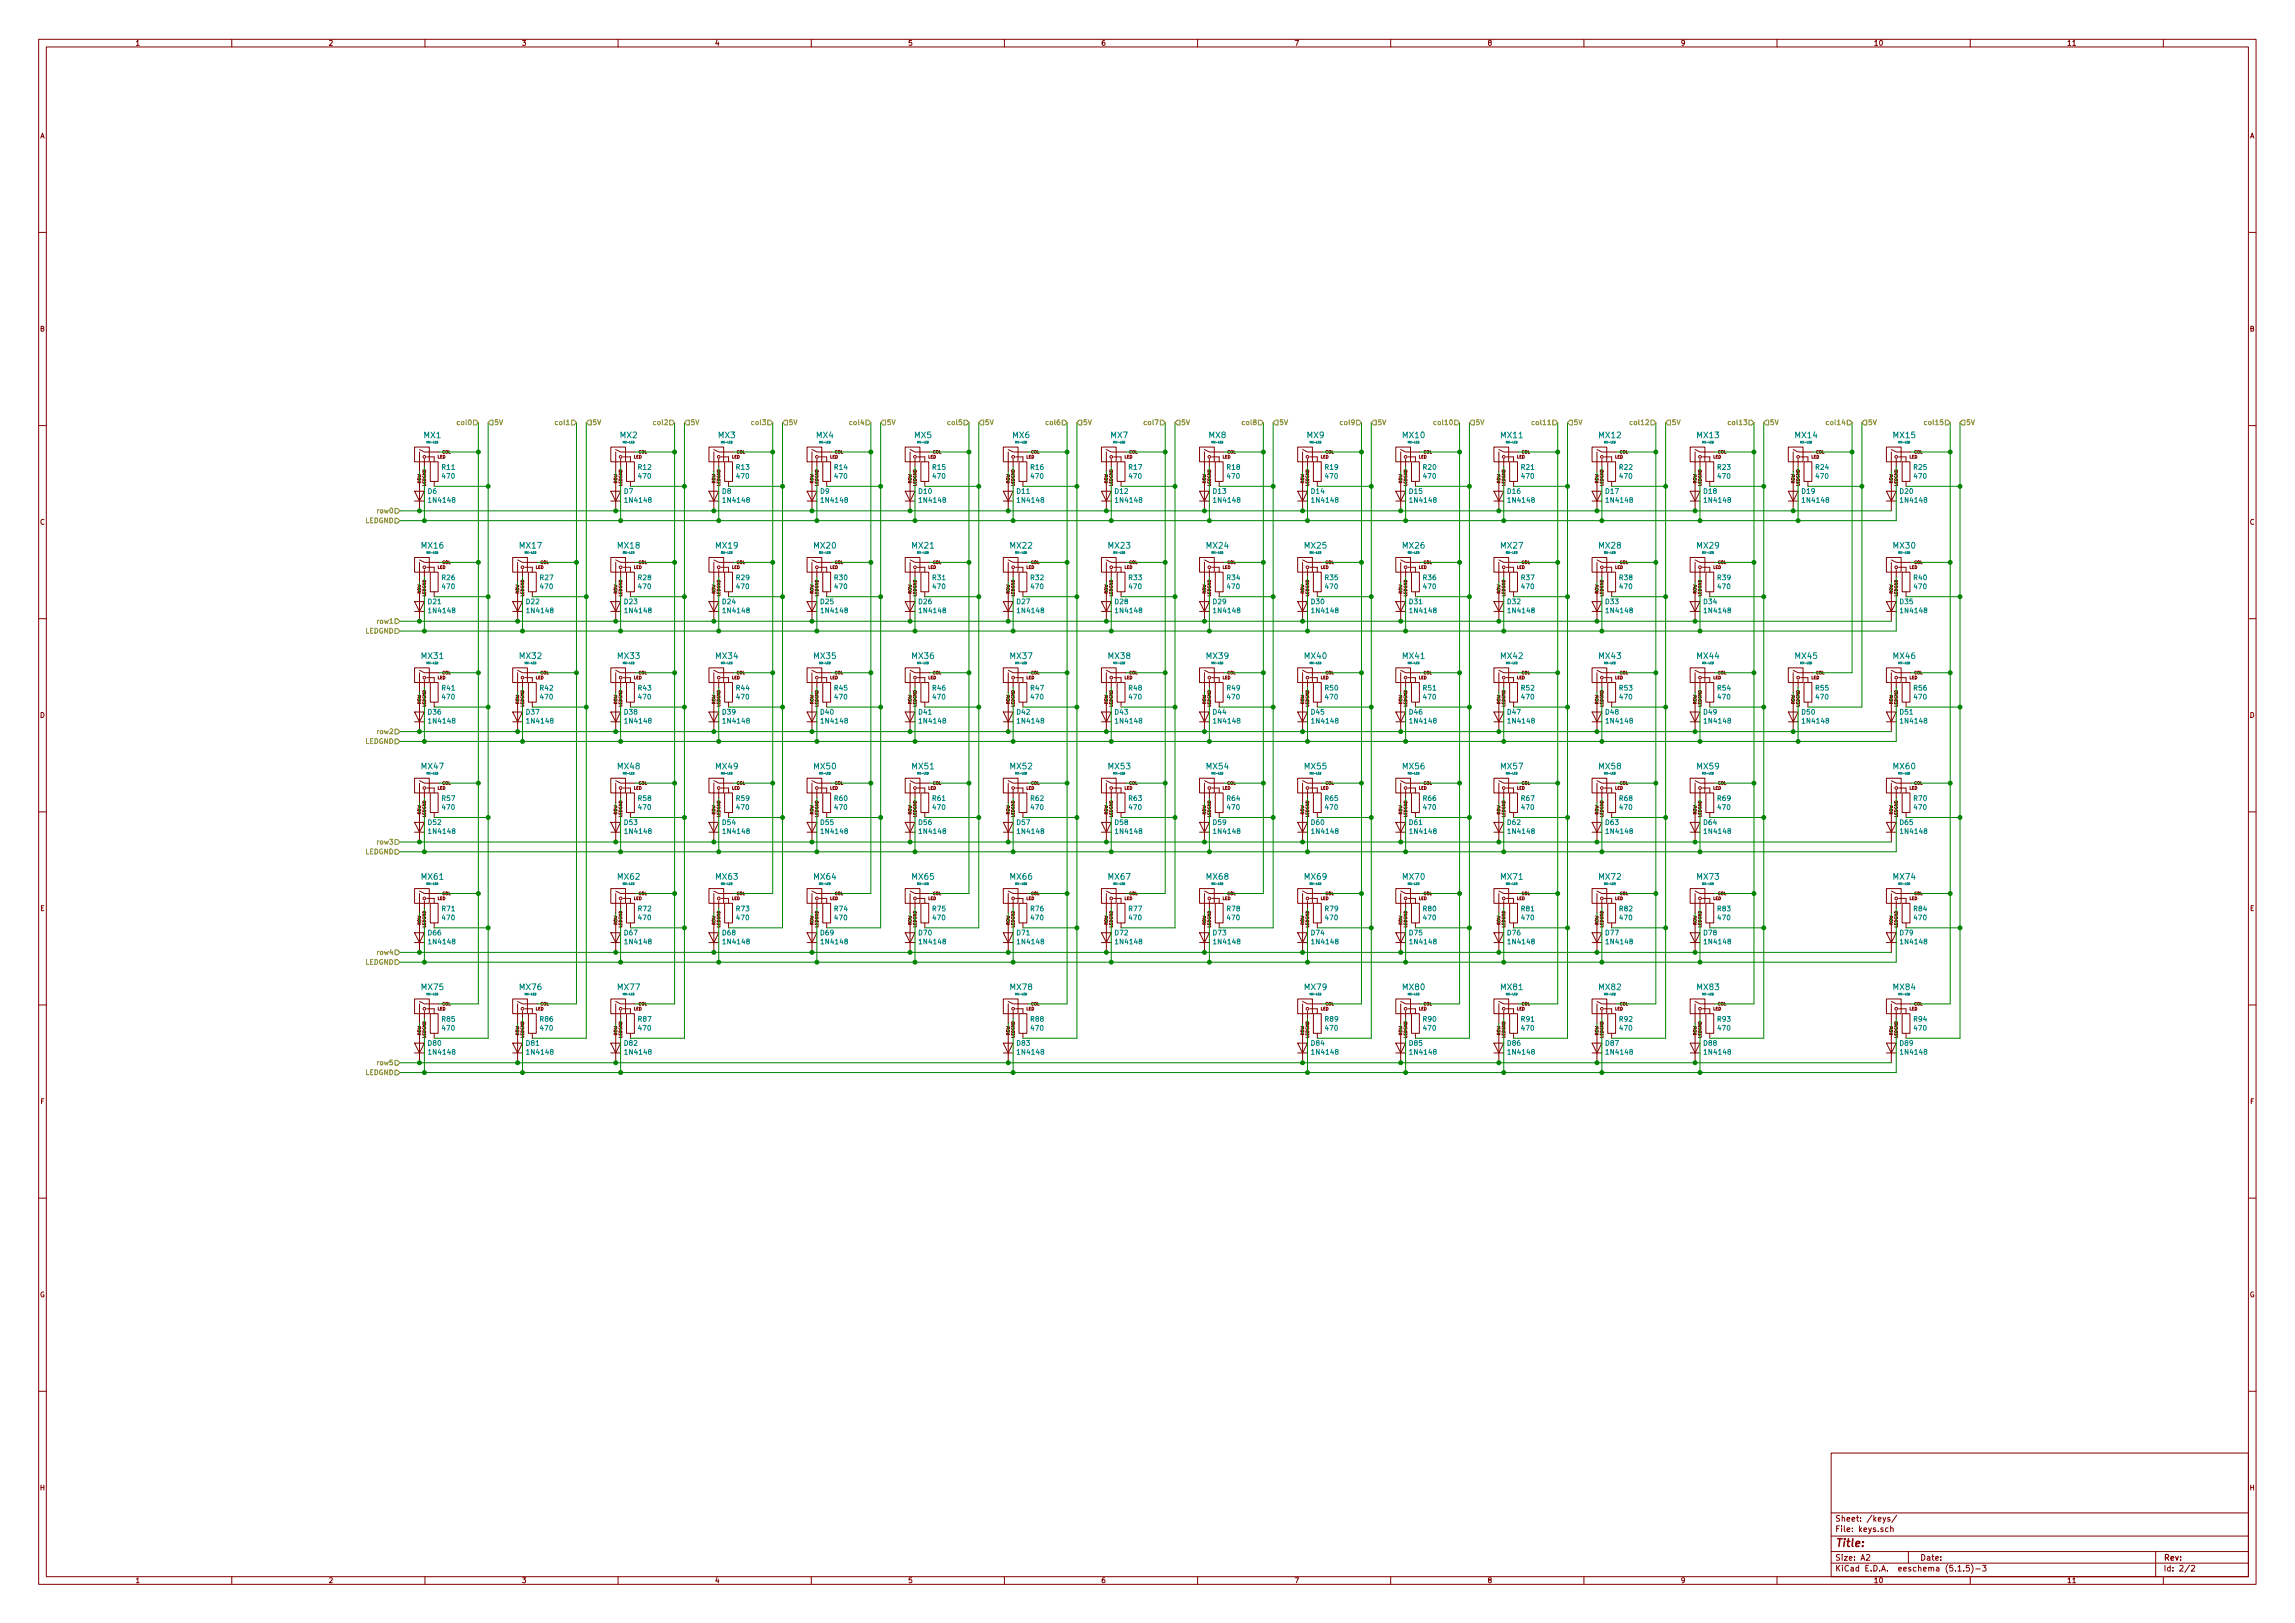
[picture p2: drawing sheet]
<svg xmlns="http://www.w3.org/2000/svg" width="594mm" height="420mm" viewBox="0 0 594 420" stroke-linecap="round" stroke-linejoin="round" font-family="sans-serif">
<defs><g id="words">
<text font-size="2.8" fill="#840000" x="475" y="400.4">Title:</text>
<g font-size="2.1" fill="#008484">
<text x="109.8" y="113.4">MX1</text>
<text x="160.6" y="113.4">MX2</text>
<text x="186" y="113.4">MX3</text>
<text x="211.4" y="113.4">MX4</text>
<text x="236.8" y="113.4">MX5</text>
<text x="262.2" y="113.4">MX6</text>
<text x="287.6" y="113.4">MX7</text>
<text x="313" y="113.4">MX8</text>
<text x="338.4" y="113.4">MX9</text>
<text x="363.2" y="113.4">MX10</text>
<text x="388.6" y="113.4">MX11</text>
<text x="414" y="113.4">MX12</text>
<text x="439.4" y="113.4">MX13</text>
<text x="464.8" y="113.4">MX14</text>
<text x="490.2" y="113.4">MX15</text>
<text x="109.2" y="142">MX16</text>
<text x="134.6" y="142">MX17</text>
<text x="160" y="142">MX18</text>
<text x="185.4" y="142">MX19</text>
<text x="210.8" y="142">MX20</text>
<text x="236.2" y="142">MX21</text>
<text x="261.6" y="142">MX22</text>
<text x="287" y="142">MX23</text>
<text x="312.4" y="142">MX24</text>
<text x="337.8" y="142">MX25</text>
<text x="363.2" y="142">MX26</text>
<text x="388.6" y="142">MX27</text>
<text x="414" y="142">MX28</text>
<text x="439.4" y="142">MX29</text>
<text x="490.2" y="142">MX30</text>
<text x="109.2" y="170.6">MX31</text>
<text x="134.6" y="170.6">MX32</text>
<text x="160" y="170.6">MX33</text>
<text x="185.4" y="170.6">MX34</text>
<text x="210.8" y="170.6">MX35</text>
<text x="236.2" y="170.6">MX36</text>
<text x="261.6" y="170.6">MX37</text>
<text x="287" y="170.6">MX38</text>
<text x="312.4" y="170.6">MX39</text>
<text x="337.8" y="170.6">MX40</text>
<text x="363.2" y="170.6">MX41</text>
<text x="388.6" y="170.6">MX42</text>
<text x="414" y="170.6">MX43</text>
<text x="439.4" y="170.6">MX44</text>
<text x="464.8" y="170.6">MX45</text>
<text x="490.2" y="170.6">MX46</text>
<text x="109.2" y="199.2">MX47</text>
<text x="160" y="199.2">MX48</text>
<text x="185.4" y="199.2">MX49</text>
<text x="210.8" y="199.2">MX50</text>
<text x="236.2" y="199.2">MX51</text>
<text x="261.6" y="199.2">MX52</text>
<text x="287" y="199.2">MX53</text>
<text x="312.4" y="199.2">MX54</text>
<text x="337.8" y="199.2">MX55</text>
<text x="363.2" y="199.2">MX56</text>
<text x="388.6" y="199.2">MX57</text>
<text x="414" y="199.2">MX58</text>
<text x="439.4" y="199.2">MX59</text>
<text x="490.2" y="199.2">MX60</text>
<text x="109.2" y="227.7">MX61</text>
<text x="160" y="227.7">MX62</text>
<text x="185.4" y="227.7">MX63</text>
<text x="210.8" y="227.7">MX64</text>
<text x="236.2" y="227.7">MX65</text>
<text x="261.6" y="227.7">MX66</text>
<text x="287" y="227.7">MX67</text>
<text x="312.4" y="227.7">MX68</text>
<text x="337.8" y="227.7">MX69</text>
<text x="363.2" y="227.7">MX70</text>
<text x="388.6" y="227.7">MX71</text>
<text x="414" y="227.7">MX72</text>
<text x="439.4" y="227.7">MX73</text>
<text x="490.2" y="227.7">MX74</text>
<text x="109.2" y="256.3">MX75</text>
<text x="134.6" y="256.3">MX76</text>
<text x="160" y="256.3">MX77</text>
<text x="261.6" y="256.3">MX78</text>
<text x="337.8" y="256.3">MX79</text>
<text x="363.2" y="256.3">MX80</text>
<text x="388.6" y="256.3">MX81</text>
<text x="414" y="256.3">MX82</text>
<text x="439.4" y="256.3">MX83</text>
<text x="490.2" y="256.3">MX84</text>
</g>
<g font-size="2.1" fill="#840000">
<text x="475" y="393.9">Sheet: /keys/</text>
<text x="475" y="396.6">File: keys.sch</text>
<text x="475" y="406.8">KiCad E.D.A. eeschema (5.1.5)-3</text>
<text x="475" y="404">Size: A2</text>
<text x="497" y="404">Date:</text>
<text x="560" y="404">Rev:</text>
<text x="560" y="406.8">Id: 2/2</text>
</g>
<g font-size="1.8" fill="#840000">
<text x="35" y="11.8">1</text>
<text x="85" y="11.8">2</text>
<text x="135" y="11.8">3</text>
<text x="185" y="11.8">4</text>
<text x="235" y="11.8">5</text>
<text x="285" y="11.8">6</text>
<text x="335" y="11.8">7</text>
<text x="385" y="11.8">8</text>
<text x="435" y="11.8">9</text>
<text x="485" y="11.8">10</text>
<text x="535" y="11.8">11</text>
<text x="10.4" y="35.8">A</text>
<text x="582.4" y="35.8">A</text>
<text x="10.4" y="85.8">B</text>
<text x="582.4" y="85.8">B</text>
<text x="10.4" y="135.8">C</text>
<text x="582.4" y="135.8">C</text>
<text x="10.4" y="185.8">D</text>
<text x="582.4" y="185.8">D</text>
<text x="10.4" y="235.8">E</text>
<text x="582.4" y="235.8">E</text>
<text x="10.5" y="285.8">F</text>
<text x="582.5" y="285.8">F</text>
<text x="10.3" y="335.8">G</text>
<text x="582.3" y="335.8">G</text>
<text x="10.4" y="385.8">H</text>
<text x="582.4" y="385.8">H</text>
<text x="35" y="409.8">1</text>
<text x="85" y="409.8">2</text>
<text x="135" y="409.8">3</text>
<text x="185" y="409.8">4</text>
<text x="235" y="409.8">5</text>
<text x="285" y="409.8">6</text>
<text x="335" y="409.8">7</text>
<text x="385" y="409.8">8</text>
<text x="435" y="409.8">9</text>
<text x="485" y="409.8">10</text>
<text x="535" y="409.8">11</text>
</g>
<g font-size="1.8" fill="#848400">
<text x="118.8" y="110">col0</text>
<text x="127.9" y="110">5V</text>
<text x="144.2" y="110">col1</text>
<text x="153.3" y="110">5V</text>
<text x="169.6" y="110">col2</text>
<text x="178.7" y="110">5V</text>
<text x="195" y="110">col3</text>
<text x="204.1" y="110">5V</text>
<text x="220.4" y="110">col4</text>
<text x="229.5" y="110">5V</text>
<text x="245.8" y="110">col5</text>
<text x="254.9" y="110">5V</text>
<text x="271.2" y="110">col6</text>
<text x="280.3" y="110">5V</text>
<text x="296.6" y="110">col7</text>
<text x="305.7" y="110">5V</text>
<text x="322" y="110">col8</text>
<text x="331.1" y="110">5V</text>
<text x="347.4" y="110">col9</text>
<text x="356.5" y="110">5V</text>
<text x="371.8" y="110">col10</text>
<text x="381.9" y="110">5V</text>
<text x="397.2" y="110">col11</text>
<text x="407.3" y="110">5V</text>
<text x="422.6" y="110">col12</text>
<text x="432.7" y="110">5V</text>
<text x="448" y="110">col13</text>
<text x="458.1" y="110">5V</text>
<text x="473.4" y="110">col14</text>
<text x="483.5" y="110">5V</text>
<text x="498.8" y="110">col15</text>
<text x="508.9" y="110">5V</text>
<text x="94.5" y="135.4">LEDGND</text>
<text x="97.8" y="132.9">row0</text>
<text x="97.8" y="161.5">row1</text>
<text x="94.5" y="164">LEDGND</text>
<text x="97.8" y="190">row2</text>
<text x="94.5" y="192.6">LEDGND</text>
<text x="94.5" y="221.1">LEDGND</text>
<text x="97.8" y="218.6">row3</text>
<text x="94.5" y="249.7">LEDGND</text>
<text x="97.8" y="247.2">row4</text>
<text x="97.8" y="275.8">row5</text>
<text x="94.5" y="278.3">LEDGND</text>
</g>
<g font-size="1.8" fill="#008484">
<text x="114.5" y="121.6">R11</text>
<text x="114.6" y="123.9">470</text>
<text x="165.3" y="121.6">R12</text>
<text x="165.4" y="123.9">470</text>
<text x="190.7" y="121.6">R13</text>
<text x="190.8" y="123.9">470</text>
<text x="216.1" y="121.6">R14</text>
<text x="216.2" y="123.9">470</text>
<text x="241.5" y="121.6">R15</text>
<text x="241.6" y="123.9">470</text>
<text x="266.9" y="121.6">R16</text>
<text x="267" y="123.9">470</text>
<text x="292.3" y="121.6">R17</text>
<text x="292.4" y="123.9">470</text>
<text x="317.7" y="121.6">R18</text>
<text x="317.8" y="123.9">470</text>
<text x="343.1" y="121.6">R19</text>
<text x="343.2" y="123.9">470</text>
<text x="368.5" y="121.6">R20</text>
<text x="368.6" y="123.9">470</text>
<text x="393.9" y="121.6">R21</text>
<text x="394" y="123.9">470</text>
<text x="419.3" y="121.6">R22</text>
<text x="419.4" y="123.9">470</text>
<text x="444.7" y="121.6">R23</text>
<text x="444.8" y="123.9">470</text>
<text x="470.1" y="121.6">R24</text>
<text x="470.2" y="123.9">470</text>
<text x="495.5" y="121.6">R25</text>
<text x="495.6" y="123.9">470</text>
<text x="110.8" y="127.8">D6</text>
<text x="111.3" y="130.1">1N4148</text>
<text x="161.6" y="127.8">D7</text>
<text x="162.1" y="130.1">1N4148</text>
<text x="187" y="127.8">D8</text>
<text x="187.5" y="130.1">1N4148</text>
<text x="212.4" y="127.8">D9</text>
<text x="212.9" y="130.1">1N4148</text>
<text x="237.9" y="127.8">D10</text>
<text x="238.3" y="130.1">1N4148</text>
<text x="263.3" y="127.8">D11</text>
<text x="263.7" y="130.1">1N4148</text>
<text x="288.7" y="127.8">D12</text>
<text x="289.1" y="130.1">1N4148</text>
<text x="314.1" y="127.8">D13</text>
<text x="314.5" y="130.1">1N4148</text>
<text x="339.5" y="127.8">D14</text>
<text x="339.9" y="130.1">1N4148</text>
<text x="364.9" y="127.8">D15</text>
<text x="365.3" y="130.1">1N4148</text>
<text x="390.3" y="127.8">D16</text>
<text x="390.7" y="130.1">1N4148</text>
<text x="415.7" y="127.8">D17</text>
<text x="416.1" y="130.1">1N4148</text>
<text x="441.1" y="127.8">D18</text>
<text x="441.5" y="130.1">1N4148</text>
<text x="466.5" y="127.8">D19</text>
<text x="466.9" y="130.1">1N4148</text>
<text x="491.9" y="127.8">D20</text>
<text x="492.3" y="130.1">1N4148</text>
<text x="114.5" y="150.2">R26</text>
<text x="114.6" y="152.5">470</text>
<text x="139.9" y="150.2">R27</text>
<text x="140" y="152.5">470</text>
<text x="165.3" y="150.2">R28</text>
<text x="165.4" y="152.5">470</text>
<text x="190.7" y="150.2">R29</text>
<text x="190.8" y="152.5">470</text>
<text x="216.1" y="150.2">R30</text>
<text x="216.2" y="152.5">470</text>
<text x="241.5" y="150.2">R31</text>
<text x="241.6" y="152.5">470</text>
<text x="266.9" y="150.2">R32</text>
<text x="267" y="152.5">470</text>
<text x="292.3" y="150.2">R33</text>
<text x="292.4" y="152.5">470</text>
<text x="317.7" y="150.2">R34</text>
<text x="317.8" y="152.5">470</text>
<text x="343.1" y="150.2">R35</text>
<text x="343.2" y="152.5">470</text>
<text x="368.5" y="150.2">R36</text>
<text x="368.6" y="152.5">470</text>
<text x="393.9" y="150.2">R37</text>
<text x="394" y="152.5">470</text>
<text x="419.3" y="150.2">R38</text>
<text x="419.4" y="152.5">470</text>
<text x="444.7" y="150.2">R39</text>
<text x="444.8" y="152.5">470</text>
<text x="495.5" y="150.2">R40</text>
<text x="495.6" y="152.5">470</text>
<text x="110.9" y="156.4">D21</text>
<text x="111.3" y="158.7">1N4148</text>
<text x="136.3" y="156.4">D22</text>
<text x="136.7" y="158.7">1N4148</text>
<text x="161.7" y="156.4">D23</text>
<text x="162.1" y="158.7">1N4148</text>
<text x="187.1" y="156.4">D24</text>
<text x="187.5" y="158.7">1N4148</text>
<text x="212.5" y="156.4">D25</text>
<text x="212.9" y="158.7">1N4148</text>
<text x="237.9" y="156.4">D26</text>
<text x="238.3" y="158.7">1N4148</text>
<text x="263.3" y="156.4">D27</text>
<text x="263.7" y="158.7">1N4148</text>
<text x="288.7" y="156.4">D28</text>
<text x="289.1" y="158.7">1N4148</text>
<text x="314.1" y="156.4">D29</text>
<text x="314.5" y="158.7">1N4148</text>
<text x="339.5" y="156.4">D30</text>
<text x="339.9" y="158.7">1N4148</text>
<text x="364.9" y="156.4">D31</text>
<text x="365.3" y="158.7">1N4148</text>
<text x="390.3" y="156.4">D32</text>
<text x="390.7" y="158.7">1N4148</text>
<text x="415.7" y="156.4">D33</text>
<text x="416.1" y="158.7">1N4148</text>
<text x="441.1" y="156.4">D34</text>
<text x="441.5" y="158.7">1N4148</text>
<text x="491.9" y="156.4">D35</text>
<text x="492.3" y="158.7">1N4148</text>
<text x="114.5" y="178.8">R41</text>
<text x="139.9" y="178.8">R42</text>
<text x="165.3" y="178.8">R43</text>
<text x="190.7" y="178.8">R44</text>
<text x="216.1" y="178.8">R45</text>
<text x="241.5" y="178.8">R46</text>
<text x="266.9" y="178.8">R47</text>
<text x="292.3" y="178.8">R48</text>
<text x="317.7" y="178.8">R49</text>
<text x="343.1" y="178.8">R50</text>
<text x="368.5" y="178.8">R51</text>
<text x="393.9" y="178.8">R52</text>
<text x="419.3" y="178.8">R53</text>
<text x="444.7" y="178.8">R54</text>
<text x="470.1" y="178.8">R55</text>
<text x="495.5" y="178.8">R56</text>
<text x="110.9" y="185">D36</text>
<text x="114.6" y="181.1">470</text>
<text x="136.3" y="185">D37</text>
<text x="140" y="181.1">470</text>
<text x="161.7" y="185">D38</text>
<text x="165.4" y="181.1">470</text>
<text x="187.1" y="185">D39</text>
<text x="190.8" y="181.1">470</text>
<text x="212.5" y="185">D40</text>
<text x="216.2" y="181.1">470</text>
<text x="237.9" y="185">D41</text>
<text x="241.6" y="181.1">470</text>
<text x="263.3" y="185">D42</text>
<text x="267" y="181.1">470</text>
<text x="288.7" y="185">D43</text>
<text x="292.4" y="181.1">470</text>
<text x="314.1" y="185">D44</text>
<text x="317.8" y="181.1">470</text>
<text x="339.5" y="185">D45</text>
<text x="343.2" y="181.1">470</text>
<text x="364.9" y="185">D46</text>
<text x="368.6" y="181.1">470</text>
<text x="390.3" y="185">D47</text>
<text x="394" y="181.1">470</text>
<text x="415.7" y="185">D48</text>
<text x="419.4" y="181.1">470</text>
<text x="441.1" y="185">D49</text>
<text x="444.8" y="181.1">470</text>
<text x="466.5" y="185">D50</text>
<text x="470.2" y="181.1">470</text>
<text x="491.9" y="185">D51</text>
<text x="495.6" y="181.1">470</text>
<text x="111.3" y="187.3">1N4148</text>
<text x="136.7" y="187.3">1N4148</text>
<text x="162.1" y="187.3">1N4148</text>
<text x="187.5" y="187.3">1N4148</text>
<text x="212.9" y="187.3">1N4148</text>
<text x="238.3" y="187.3">1N4148</text>
<text x="263.7" y="187.3">1N4148</text>
<text x="289.1" y="187.3">1N4148</text>
<text x="314.5" y="187.3">1N4148</text>
<text x="339.9" y="187.3">1N4148</text>
<text x="365.3" y="187.3">1N4148</text>
<text x="390.7" y="187.3">1N4148</text>
<text x="416.1" y="187.3">1N4148</text>
<text x="441.5" y="187.3">1N4148</text>
<text x="466.9" y="187.3">1N4148</text>
<text x="492.3" y="187.3">1N4148</text>
<text x="114.5" y="207.3">R57</text>
<text x="114.6" y="209.6">470</text>
<text x="165.3" y="207.3">R58</text>
<text x="165.4" y="209.6">470</text>
<text x="190.7" y="207.3">R59</text>
<text x="190.8" y="209.6">470</text>
<text x="216.1" y="207.3">R60</text>
<text x="216.2" y="209.6">470</text>
<text x="241.5" y="207.3">R61</text>
<text x="241.6" y="209.6">470</text>
<text x="266.9" y="207.3">R62</text>
<text x="267" y="209.6">470</text>
<text x="292.3" y="207.3">R63</text>
<text x="292.4" y="209.6">470</text>
<text x="317.7" y="207.3">R64</text>
<text x="317.8" y="209.6">470</text>
<text x="343.1" y="207.3">R65</text>
<text x="343.2" y="209.6">470</text>
<text x="368.5" y="207.3">R66</text>
<text x="368.6" y="209.6">470</text>
<text x="393.9" y="207.3">R67</text>
<text x="394" y="209.6">470</text>
<text x="419.3" y="207.3">R68</text>
<text x="419.4" y="209.6">470</text>
<text x="444.7" y="207.3">R69</text>
<text x="444.8" y="209.6">470</text>
<text x="495.5" y="207.3">R70</text>
<text x="495.6" y="209.6">470</text>
<text x="110.9" y="213.6">D52</text>
<text x="111.3" y="215.9">1N4148</text>
<text x="161.7" y="213.6">D53</text>
<text x="162.1" y="215.9">1N4148</text>
<text x="187.1" y="213.6">D54</text>
<text x="187.5" y="215.9">1N4148</text>
<text x="212.5" y="213.6">D55</text>
<text x="212.9" y="215.9">1N4148</text>
<text x="237.9" y="213.6">D56</text>
<text x="238.3" y="215.9">1N4148</text>
<text x="263.3" y="213.6">D57</text>
<text x="263.7" y="215.9">1N4148</text>
<text x="288.7" y="213.6">D58</text>
<text x="289.1" y="215.9">1N4148</text>
<text x="314.1" y="213.6">D59</text>
<text x="314.5" y="215.9">1N4148</text>
<text x="339.5" y="213.6">D60</text>
<text x="339.9" y="215.9">1N4148</text>
<text x="364.9" y="213.6">D61</text>
<text x="365.3" y="215.9">1N4148</text>
<text x="390.3" y="213.6">D62</text>
<text x="390.7" y="215.9">1N4148</text>
<text x="415.7" y="213.6">D63</text>
<text x="416.1" y="215.9">1N4148</text>
<text x="441.1" y="213.6">D64</text>
<text x="441.5" y="215.9">1N4148</text>
<text x="491.9" y="213.6">D65</text>
<text x="492.3" y="215.9">1N4148</text>
<text x="114.5" y="235.9">R71</text>
<text x="114.6" y="238.2">470</text>
<text x="165.3" y="235.9">R72</text>
<text x="165.4" y="238.2">470</text>
<text x="190.7" y="235.9">R73</text>
<text x="190.8" y="238.2">470</text>
<text x="216.1" y="235.9">R74</text>
<text x="216.2" y="238.2">470</text>
<text x="241.5" y="235.9">R75</text>
<text x="241.6" y="238.2">470</text>
<text x="266.9" y="235.9">R76</text>
<text x="267" y="238.2">470</text>
<text x="292.3" y="235.9">R77</text>
<text x="292.4" y="238.2">470</text>
<text x="317.7" y="235.9">R78</text>
<text x="317.8" y="238.2">470</text>
<text x="343.1" y="235.9">R79</text>
<text x="343.2" y="238.2">470</text>
<text x="368.5" y="235.9">R80</text>
<text x="368.6" y="238.2">470</text>
<text x="393.9" y="235.9">R81</text>
<text x="394" y="238.2">470</text>
<text x="419.3" y="235.9">R82</text>
<text x="419.4" y="238.2">470</text>
<text x="444.7" y="235.9">R83</text>
<text x="444.8" y="238.2">470</text>
<text x="495.5" y="235.9">R84</text>
<text x="495.6" y="238.2">470</text>
<text x="110.9" y="242.1">D66</text>
<text x="111.3" y="244.4">1N4148</text>
<text x="161.7" y="242.1">D67</text>
<text x="162.1" y="244.4">1N4148</text>
<text x="187.1" y="242.1">D68</text>
<text x="187.5" y="244.4">1N4148</text>
<text x="212.5" y="242.1">D69</text>
<text x="212.9" y="244.4">1N4148</text>
<text x="237.9" y="242.1">D70</text>
<text x="238.3" y="244.4">1N4148</text>
<text x="263.3" y="242.1">D71</text>
<text x="263.7" y="244.4">1N4148</text>
<text x="288.7" y="242.1">D72</text>
<text x="289.1" y="244.4">1N4148</text>
<text x="314.1" y="242.1">D73</text>
<text x="314.5" y="244.4">1N4148</text>
<text x="339.5" y="242.1">D74</text>
<text x="339.9" y="244.4">1N4148</text>
<text x="364.9" y="242.1">D75</text>
<text x="365.3" y="244.4">1N4148</text>
<text x="390.3" y="242.1">D76</text>
<text x="390.7" y="244.4">1N4148</text>
<text x="415.7" y="242.1">D77</text>
<text x="416.1" y="244.4">1N4148</text>
<text x="441.1" y="242.1">D78</text>
<text x="441.5" y="244.4">1N4148</text>
<text x="491.9" y="242.1">D79</text>
<text x="492.3" y="244.4">1N4148</text>
<text x="114.5" y="264.5">R85</text>
<text x="114.6" y="266.8">470</text>
<text x="139.9" y="264.5">R86</text>
<text x="140" y="266.8">470</text>
<text x="165.3" y="264.5">R87</text>
<text x="165.4" y="266.8">470</text>
<text x="266.9" y="264.5">R88</text>
<text x="267" y="266.8">470</text>
<text x="343.1" y="264.5">R89</text>
<text x="343.2" y="266.8">470</text>
<text x="368.5" y="264.5">R90</text>
<text x="368.6" y="266.8">470</text>
<text x="393.9" y="264.5">R91</text>
<text x="394" y="266.8">470</text>
<text x="419.3" y="264.5">R92</text>
<text x="419.4" y="266.8">470</text>
<text x="444.7" y="264.5">R93</text>
<text x="444.8" y="266.8">470</text>
<text x="495.5" y="264.5">R94</text>
<text x="495.6" y="266.8">470</text>
<text x="110.9" y="270.7">D80</text>
<text x="111.3" y="273">1N4148</text>
<text x="136.3" y="270.7">D81</text>
<text x="136.7" y="273">1N4148</text>
<text x="161.7" y="270.7">D82</text>
<text x="162.1" y="273">1N4148</text>
<text x="263.3" y="270.7">D83</text>
<text x="263.7" y="273">1N4148</text>
<text x="339.5" y="270.7">D84</text>
<text x="339.9" y="273">1N4148</text>
<text x="364.9" y="270.7">D85</text>
<text x="365.3" y="273">1N4148</text>
<text x="390.3" y="270.7">D86</text>
<text x="390.7" y="273">1N4148</text>
<text x="415.7" y="270.7">D87</text>
<text x="416.1" y="273">1N4148</text>
<text x="441.1" y="270.7">D88</text>
<text x="441.5" y="273">1N4148</text>
<text x="491.9" y="270.7">D89</text>
<text x="492.3" y="273">1N4148</text>
</g>
<g font-size="1.1" fill="#840000">
<text x="113.2" y="118.7">LED</text>
<text x="114.5" y="117.4">COL</text>
<text x="164" y="118.7">LED</text>
<text x="165.3" y="117.4">COL</text>
<text x="189.4" y="118.7">LED</text>
<text x="190.7" y="117.4">COL</text>
<text x="214.8" y="118.7">LED</text>
<text x="216.1" y="117.4">COL</text>
<text x="240.2" y="118.7">LED</text>
<text x="241.5" y="117.4">COL</text>
<text x="265.6" y="118.7">LED</text>
<text x="266.9" y="117.4">COL</text>
<text x="291" y="118.7">LED</text>
<text x="292.3" y="117.4">COL</text>
<text x="316.4" y="118.7">LED</text>
<text x="317.7" y="117.4">COL</text>
<text x="341.8" y="118.7">LED</text>
<text x="343.1" y="117.4">COL</text>
<text x="367.2" y="118.7">LED</text>
<text x="368.5" y="117.4">COL</text>
<text x="392.6" y="118.7">LED</text>
<text x="393.9" y="117.4">COL</text>
<text x="418" y="118.7">LED</text>
<text x="419.3" y="117.4">COL</text>
<text x="443.4" y="118.7">LED</text>
<text x="444.7" y="117.4">COL</text>
<text x="468.8" y="118.7">LED</text>
<text x="470.1" y="117.4">COL</text>
<text x="494.2" y="118.7">LED</text>
<text x="495.5" y="117.4">COL</text>
<text x="109" y="125.2" transform="rotate(-90 109 125.2)">ROW</text>
<text x="110.2" y="125.9" transform="rotate(-90 110.2 125.9)">LEDGND</text>
<text x="159.8" y="125.2" transform="rotate(-90 159.8 125.2)">ROW</text>
<text x="161" y="125.9" transform="rotate(-90 161 125.9)">LEDGND</text>
<text x="185.2" y="125.2" transform="rotate(-90 185.2 125.2)">ROW</text>
<text x="186.4" y="125.9" transform="rotate(-90 186.4 125.9)">LEDGND</text>
<text x="210.6" y="125.2" transform="rotate(-90 210.6 125.2)">ROW</text>
<text x="211.8" y="125.9" transform="rotate(-90 211.8 125.9)">LEDGND</text>
<text x="236" y="125.2" transform="rotate(-90 236 125.2)">ROW</text>
<text x="237.2" y="125.9" transform="rotate(-90 237.2 125.9)">LEDGND</text>
<text x="261.4" y="125.2" transform="rotate(-90 261.4 125.2)">ROW</text>
<text x="262.6" y="125.9" transform="rotate(-90 262.6 125.9)">LEDGND</text>
<text x="286.8" y="125.2" transform="rotate(-90 286.8 125.2)">ROW</text>
<text x="288" y="125.9" transform="rotate(-90 288 125.9)">LEDGND</text>
<text x="312.2" y="125.2" transform="rotate(-90 312.2 125.2)">ROW</text>
<text x="313.4" y="125.9" transform="rotate(-90 313.4 125.9)">LEDGND</text>
<text x="337.6" y="125.2" transform="rotate(-90 337.6 125.2)">ROW</text>
<text x="338.8" y="125.9" transform="rotate(-90 338.8 125.9)">LEDGND</text>
<text x="363" y="125.2" transform="rotate(-90 363 125.2)">ROW</text>
<text x="364.2" y="125.9" transform="rotate(-90 364.2 125.9)">LEDGND</text>
<text x="388.4" y="125.2" transform="rotate(-90 388.4 125.2)">ROW</text>
<text x="389.6" y="125.9" transform="rotate(-90 389.6 125.9)">LEDGND</text>
<text x="413.8" y="125.2" transform="rotate(-90 413.8 125.2)">ROW</text>
<text x="415" y="125.9" transform="rotate(-90 415 125.9)">LEDGND</text>
<text x="439.2" y="125.2" transform="rotate(-90 439.2 125.2)">ROW</text>
<text x="440.4" y="125.9" transform="rotate(-90 440.4 125.9)">LEDGND</text>
<text x="464.6" y="125.2" transform="rotate(-90 464.6 125.2)">ROW</text>
<text x="465.8" y="125.9" transform="rotate(-90 465.8 125.9)">LEDGND</text>
<text x="490" y="125.2" transform="rotate(-90 490 125.2)">ROW</text>
<text x="491.2" y="125.9" transform="rotate(-90 491.2 125.9)">LEDGND</text>
<text x="113.2" y="147.3">LED</text>
<text x="114.5" y="146">COL</text>
<text x="138.6" y="147.3">LED</text>
<text x="139.9" y="146">COL</text>
<text x="164" y="147.3">LED</text>
<text x="165.3" y="146">COL</text>
<text x="189.4" y="147.3">LED</text>
<text x="190.7" y="146">COL</text>
<text x="214.8" y="147.3">LED</text>
<text x="216.1" y="146">COL</text>
<text x="240.2" y="147.3">LED</text>
<text x="241.5" y="146">COL</text>
<text x="265.6" y="147.3">LED</text>
<text x="266.9" y="146">COL</text>
<text x="291" y="147.3">LED</text>
<text x="292.3" y="146">COL</text>
<text x="316.4" y="147.3">LED</text>
<text x="317.7" y="146">COL</text>
<text x="341.8" y="147.3">LED</text>
<text x="343.1" y="146">COL</text>
<text x="367.2" y="147.3">LED</text>
<text x="368.5" y="146">COL</text>
<text x="392.6" y="147.3">LED</text>
<text x="393.9" y="146">COL</text>
<text x="418" y="147.3">LED</text>
<text x="419.3" y="146">COL</text>
<text x="443.4" y="147.3">LED</text>
<text x="444.7" y="146">COL</text>
<text x="494.2" y="147.3">LED</text>
<text x="495.5" y="146">COL</text>
<text x="109" y="153.8" transform="rotate(-90 109 153.8)">ROW</text>
<text x="110.2" y="154.5" transform="rotate(-90 110.2 154.5)">LEDGND</text>
<text x="134.4" y="153.8" transform="rotate(-90 134.4 153.8)">ROW</text>
<text x="135.6" y="154.5" transform="rotate(-90 135.6 154.5)">LEDGND</text>
<text x="159.8" y="153.8" transform="rotate(-90 159.8 153.8)">ROW</text>
<text x="161" y="154.5" transform="rotate(-90 161 154.5)">LEDGND</text>
<text x="185.2" y="153.8" transform="rotate(-90 185.2 153.8)">ROW</text>
<text x="186.4" y="154.5" transform="rotate(-90 186.4 154.5)">LEDGND</text>
<text x="210.6" y="153.8" transform="rotate(-90 210.6 153.8)">ROW</text>
<text x="211.8" y="154.5" transform="rotate(-90 211.8 154.5)">LEDGND</text>
<text x="236" y="153.8" transform="rotate(-90 236 153.8)">ROW</text>
<text x="237.2" y="154.5" transform="rotate(-90 237.2 154.5)">LEDGND</text>
<text x="261.4" y="153.8" transform="rotate(-90 261.4 153.8)">ROW</text>
<text x="262.6" y="154.5" transform="rotate(-90 262.6 154.5)">LEDGND</text>
<text x="286.8" y="153.8" transform="rotate(-90 286.8 153.8)">ROW</text>
<text x="288" y="154.5" transform="rotate(-90 288 154.5)">LEDGND</text>
<text x="312.2" y="153.8" transform="rotate(-90 312.2 153.8)">ROW</text>
<text x="313.4" y="154.5" transform="rotate(-90 313.4 154.5)">LEDGND</text>
<text x="337.6" y="153.8" transform="rotate(-90 337.6 153.8)">ROW</text>
<text x="338.8" y="154.5" transform="rotate(-90 338.8 154.5)">LEDGND</text>
<text x="363" y="153.8" transform="rotate(-90 363 153.8)">ROW</text>
<text x="364.2" y="154.5" transform="rotate(-90 364.2 154.5)">LEDGND</text>
<text x="388.4" y="153.8" transform="rotate(-90 388.4 153.8)">ROW</text>
<text x="389.6" y="154.5" transform="rotate(-90 389.6 154.5)">LEDGND</text>
<text x="413.8" y="153.8" transform="rotate(-90 413.8 153.8)">ROW</text>
<text x="415" y="154.5" transform="rotate(-90 415 154.5)">LEDGND</text>
<text x="439.2" y="153.8" transform="rotate(-90 439.2 153.8)">ROW</text>
<text x="440.4" y="154.5" transform="rotate(-90 440.4 154.5)">LEDGND</text>
<text x="490" y="153.8" transform="rotate(-90 490 153.8)">ROW</text>
<text x="491.2" y="154.5" transform="rotate(-90 491.2 154.5)">LEDGND</text>
<text x="113.2" y="175.8">LED</text>
<text x="114.5" y="174.6">COL</text>
<text x="138.6" y="175.8">LED</text>
<text x="139.9" y="174.6">COL</text>
<text x="164" y="175.8">LED</text>
<text x="165.3" y="174.6">COL</text>
<text x="189.4" y="175.8">LED</text>
<text x="190.7" y="174.6">COL</text>
<text x="214.8" y="175.8">LED</text>
<text x="216.1" y="174.6">COL</text>
<text x="240.2" y="175.8">LED</text>
<text x="241.5" y="174.6">COL</text>
<text x="265.6" y="175.8">LED</text>
<text x="266.9" y="174.6">COL</text>
<text x="291" y="175.8">LED</text>
<text x="292.3" y="174.6">COL</text>
<text x="316.4" y="175.8">LED</text>
<text x="317.7" y="174.6">COL</text>
<text x="341.8" y="175.8">LED</text>
<text x="343.1" y="174.6">COL</text>
<text x="367.2" y="175.8">LED</text>
<text x="368.5" y="174.6">COL</text>
<text x="392.6" y="175.8">LED</text>
<text x="393.9" y="174.6">COL</text>
<text x="418" y="175.8">LED</text>
<text x="419.3" y="174.6">COL</text>
<text x="443.4" y="175.8">LED</text>
<text x="444.7" y="174.6">COL</text>
<text x="468.8" y="175.8">LED</text>
<text x="470.1" y="174.6">COL</text>
<text x="494.2" y="175.8">LED</text>
<text x="495.5" y="174.6">COL</text>
<text x="109" y="182.4" transform="rotate(-90 109 182.4)">ROW</text>
<text x="110.2" y="183" transform="rotate(-90 110.2 183)">LEDGND</text>
<text x="134.4" y="182.4" transform="rotate(-90 134.4 182.4)">ROW</text>
<text x="135.6" y="183" transform="rotate(-90 135.6 183)">LEDGND</text>
<text x="159.8" y="182.4" transform="rotate(-90 159.8 182.4)">ROW</text>
<text x="161" y="183" transform="rotate(-90 161 183)">LEDGND</text>
<text x="185.2" y="182.4" transform="rotate(-90 185.2 182.4)">ROW</text>
<text x="186.4" y="183" transform="rotate(-90 186.4 183)">LEDGND</text>
<text x="210.6" y="182.4" transform="rotate(-90 210.6 182.4)">ROW</text>
<text x="211.8" y="183" transform="rotate(-90 211.8 183)">LEDGND</text>
<text x="236" y="182.4" transform="rotate(-90 236 182.4)">ROW</text>
<text x="237.2" y="183" transform="rotate(-90 237.2 183)">LEDGND</text>
<text x="261.4" y="182.4" transform="rotate(-90 261.4 182.4)">ROW</text>
<text x="262.6" y="183" transform="rotate(-90 262.6 183)">LEDGND</text>
<text x="286.8" y="182.4" transform="rotate(-90 286.8 182.4)">ROW</text>
<text x="288" y="183" transform="rotate(-90 288 183)">LEDGND</text>
<text x="312.2" y="182.4" transform="rotate(-90 312.2 182.4)">ROW</text>
<text x="313.4" y="183" transform="rotate(-90 313.4 183)">LEDGND</text>
<text x="337.6" y="182.4" transform="rotate(-90 337.6 182.4)">ROW</text>
<text x="338.8" y="183" transform="rotate(-90 338.8 183)">LEDGND</text>
<text x="363" y="182.4" transform="rotate(-90 363 182.4)">ROW</text>
<text x="364.2" y="183" transform="rotate(-90 364.2 183)">LEDGND</text>
<text x="388.4" y="182.4" transform="rotate(-90 388.4 182.4)">ROW</text>
<text x="389.6" y="183" transform="rotate(-90 389.6 183)">LEDGND</text>
<text x="413.8" y="182.4" transform="rotate(-90 413.8 182.4)">ROW</text>
<text x="415" y="183" transform="rotate(-90 415 183)">LEDGND</text>
<text x="439.2" y="182.4" transform="rotate(-90 439.2 182.4)">ROW</text>
<text x="440.4" y="183" transform="rotate(-90 440.4 183)">LEDGND</text>
<text x="464.6" y="182.4" transform="rotate(-90 464.6 182.4)">ROW</text>
<text x="465.8" y="183" transform="rotate(-90 465.8 183)">LEDGND</text>
<text x="490" y="182.4" transform="rotate(-90 490 182.4)">ROW</text>
<text x="491.2" y="183" transform="rotate(-90 491.2 183)">LEDGND</text>
<text x="114.5" y="203.1">COL</text>
<text x="165.3" y="203.1">COL</text>
<text x="190.7" y="203.1">COL</text>
<text x="216.1" y="203.1">COL</text>
<text x="241.5" y="203.1">COL</text>
<text x="266.9" y="203.1">COL</text>
<text x="292.3" y="203.1">COL</text>
<text x="317.7" y="203.1">COL</text>
<text x="343.1" y="203.1">COL</text>
<text x="368.5" y="203.1">COL</text>
<text x="393.9" y="203.1">COL</text>
<text x="419.3" y="203.1">COL</text>
<text x="444.7" y="203.1">COL</text>
<text x="495.5" y="203.1">COL</text>
<text x="113.2" y="204.4">LED</text>
<text x="164" y="204.4">LED</text>
<text x="189.4" y="204.4">LED</text>
<text x="214.8" y="204.4">LED</text>
<text x="240.2" y="204.4">LED</text>
<text x="265.6" y="204.4">LED</text>
<text x="291" y="204.4">LED</text>
<text x="316.4" y="204.4">LED</text>
<text x="341.8" y="204.4">LED</text>
<text x="367.2" y="204.4">LED</text>
<text x="392.6" y="204.4">LED</text>
<text x="418" y="204.4">LED</text>
<text x="443.4" y="204.4">LED</text>
<text x="494.2" y="204.4">LED</text>
<text x="109" y="211" transform="rotate(-90 109 211)">ROW</text>
<text x="110.2" y="211.6" transform="rotate(-90 110.2 211.6)">LEDGND</text>
<text x="159.8" y="211" transform="rotate(-90 159.8 211)">ROW</text>
<text x="161" y="211.6" transform="rotate(-90 161 211.6)">LEDGND</text>
<text x="185.2" y="211" transform="rotate(-90 185.2 211)">ROW</text>
<text x="186.4" y="211.6" transform="rotate(-90 186.4 211.6)">LEDGND</text>
<text x="210.6" y="211" transform="rotate(-90 210.6 211)">ROW</text>
<text x="211.8" y="211.6" transform="rotate(-90 211.8 211.6)">LEDGND</text>
<text x="236" y="211" transform="rotate(-90 236 211)">ROW</text>
<text x="237.2" y="211.6" transform="rotate(-90 237.2 211.6)">LEDGND</text>
<text x="261.4" y="211" transform="rotate(-90 261.4 211)">ROW</text>
<text x="262.6" y="211.6" transform="rotate(-90 262.6 211.6)">LEDGND</text>
<text x="286.8" y="211" transform="rotate(-90 286.8 211)">ROW</text>
<text x="288" y="211.6" transform="rotate(-90 288 211.6)">LEDGND</text>
<text x="312.2" y="211" transform="rotate(-90 312.2 211)">ROW</text>
<text x="313.4" y="211.6" transform="rotate(-90 313.4 211.6)">LEDGND</text>
<text x="337.6" y="211" transform="rotate(-90 337.6 211)">ROW</text>
<text x="338.8" y="211.6" transform="rotate(-90 338.8 211.6)">LEDGND</text>
<text x="363" y="211" transform="rotate(-90 363 211)">ROW</text>
<text x="364.2" y="211.6" transform="rotate(-90 364.2 211.6)">LEDGND</text>
<text x="388.4" y="211" transform="rotate(-90 388.4 211)">ROW</text>
<text x="389.6" y="211.6" transform="rotate(-90 389.6 211.6)">LEDGND</text>
<text x="413.8" y="211" transform="rotate(-90 413.8 211)">ROW</text>
<text x="415" y="211.6" transform="rotate(-90 415 211.6)">LEDGND</text>
<text x="439.2" y="211" transform="rotate(-90 439.2 211)">ROW</text>
<text x="440.4" y="211.6" transform="rotate(-90 440.4 211.6)">LEDGND</text>
<text x="490" y="211" transform="rotate(-90 490 211)">ROW</text>
<text x="491.2" y="211.6" transform="rotate(-90 491.2 211.6)">LEDGND</text>
<text x="113.2" y="233">LED</text>
<text x="114.5" y="231.7">COL</text>
<text x="164" y="233">LED</text>
<text x="165.3" y="231.7">COL</text>
<text x="189.4" y="233">LED</text>
<text x="190.7" y="231.7">COL</text>
<text x="214.8" y="233">LED</text>
<text x="216.1" y="231.7">COL</text>
<text x="240.2" y="233">LED</text>
<text x="241.5" y="231.7">COL</text>
<text x="265.6" y="233">LED</text>
<text x="266.9" y="231.7">COL</text>
<text x="291" y="233">LED</text>
<text x="292.3" y="231.7">COL</text>
<text x="316.4" y="233">LED</text>
<text x="317.7" y="231.7">COL</text>
<text x="341.8" y="233">LED</text>
<text x="343.1" y="231.7">COL</text>
<text x="367.2" y="233">LED</text>
<text x="368.5" y="231.7">COL</text>
<text x="392.6" y="233">LED</text>
<text x="393.9" y="231.7">COL</text>
<text x="418" y="233">LED</text>
<text x="419.3" y="231.7">COL</text>
<text x="443.4" y="233">LED</text>
<text x="444.7" y="231.7">COL</text>
<text x="494.2" y="233">LED</text>
<text x="495.5" y="231.7">COL</text>
<text x="109" y="239.5" transform="rotate(-90 109 239.5)">ROW</text>
<text x="159.8" y="239.5" transform="rotate(-90 159.8 239.5)">ROW</text>
<text x="185.2" y="239.5" transform="rotate(-90 185.2 239.5)">ROW</text>
<text x="210.6" y="239.5" transform="rotate(-90 210.6 239.5)">ROW</text>
<text x="236" y="239.5" transform="rotate(-90 236 239.5)">ROW</text>
<text x="261.4" y="239.5" transform="rotate(-90 261.4 239.5)">ROW</text>
<text x="286.8" y="239.5" transform="rotate(-90 286.8 239.5)">ROW</text>
<text x="312.2" y="239.5" transform="rotate(-90 312.2 239.5)">ROW</text>
<text x="337.6" y="239.5" transform="rotate(-90 337.6 239.5)">ROW</text>
<text x="363" y="239.5" transform="rotate(-90 363 239.5)">ROW</text>
<text x="388.4" y="239.5" transform="rotate(-90 388.4 239.5)">ROW</text>
<text x="413.8" y="239.5" transform="rotate(-90 413.8 239.5)">ROW</text>
<text x="439.2" y="239.5" transform="rotate(-90 439.2 239.5)">ROW</text>
<text x="490" y="239.5" transform="rotate(-90 490 239.5)">ROW</text>
<text x="110.2" y="240.2" transform="rotate(-90 110.2 240.2)">LEDGND</text>
<text x="161" y="240.2" transform="rotate(-90 161 240.2)">LEDGND</text>
<text x="186.4" y="240.2" transform="rotate(-90 186.4 240.2)">LEDGND</text>
<text x="211.8" y="240.2" transform="rotate(-90 211.8 240.2)">LEDGND</text>
<text x="237.2" y="240.2" transform="rotate(-90 237.2 240.2)">LEDGND</text>
<text x="262.6" y="240.2" transform="rotate(-90 262.6 240.2)">LEDGND</text>
<text x="288" y="240.2" transform="rotate(-90 288 240.2)">LEDGND</text>
<text x="313.4" y="240.2" transform="rotate(-90 313.4 240.2)">LEDGND</text>
<text x="338.8" y="240.2" transform="rotate(-90 338.8 240.2)">LEDGND</text>
<text x="364.2" y="240.2" transform="rotate(-90 364.2 240.2)">LEDGND</text>
<text x="389.6" y="240.2" transform="rotate(-90 389.6 240.2)">LEDGND</text>
<text x="415" y="240.2" transform="rotate(-90 415 240.2)">LEDGND</text>
<text x="440.4" y="240.2" transform="rotate(-90 440.4 240.2)">LEDGND</text>
<text x="491.2" y="240.2" transform="rotate(-90 491.2 240.2)">LEDGND</text>
<text x="113.2" y="261.6">LED</text>
<text x="114.5" y="260.3">COL</text>
<text x="138.6" y="261.6">LED</text>
<text x="139.9" y="260.3">COL</text>
<text x="164" y="261.6">LED</text>
<text x="165.3" y="260.3">COL</text>
<text x="265.6" y="261.6">LED</text>
<text x="266.9" y="260.3">COL</text>
<text x="341.8" y="261.6">LED</text>
<text x="343.1" y="260.3">COL</text>
<text x="367.2" y="261.6">LED</text>
<text x="368.5" y="260.3">COL</text>
<text x="392.6" y="261.6">LED</text>
<text x="393.9" y="260.3">COL</text>
<text x="418" y="261.6">LED</text>
<text x="419.3" y="260.3">COL</text>
<text x="443.4" y="261.6">LED</text>
<text x="444.7" y="260.3">COL</text>
<text x="494.2" y="261.6">LED</text>
<text x="495.5" y="260.3">COL</text>
<text x="109" y="268.1" transform="rotate(-90 109 268.1)">ROW</text>
<text x="110.2" y="268.8" transform="rotate(-90 110.2 268.8)">LEDGND</text>
<text x="134.4" y="268.1" transform="rotate(-90 134.4 268.1)">ROW</text>
<text x="135.6" y="268.8" transform="rotate(-90 135.6 268.8)">LEDGND</text>
<text x="159.8" y="268.1" transform="rotate(-90 159.8 268.1)">ROW</text>
<text x="161" y="268.8" transform="rotate(-90 161 268.8)">LEDGND</text>
<text x="261.4" y="268.1" transform="rotate(-90 261.4 268.1)">ROW</text>
<text x="262.6" y="268.8" transform="rotate(-90 262.6 268.8)">LEDGND</text>
<text x="337.6" y="268.1" transform="rotate(-90 337.6 268.1)">ROW</text>
<text x="338.8" y="268.8" transform="rotate(-90 338.8 268.8)">LEDGND</text>
<text x="363" y="268.1" transform="rotate(-90 363 268.1)">ROW</text>
<text x="364.2" y="268.8" transform="rotate(-90 364.2 268.8)">LEDGND</text>
<text x="388.4" y="268.1" transform="rotate(-90 388.4 268.1)">ROW</text>
<text x="389.6" y="268.8" transform="rotate(-90 389.6 268.8)">LEDGND</text>
<text x="413.8" y="268.1" transform="rotate(-90 413.8 268.1)">ROW</text>
<text x="415" y="268.8" transform="rotate(-90 415 268.8)">LEDGND</text>
<text x="439.2" y="268.1" transform="rotate(-90 439.2 268.1)">ROW</text>
<text x="440.4" y="268.8" transform="rotate(-90 440.4 268.8)">LEDGND</text>
<text x="490" y="268.1" transform="rotate(-90 490 268.1)">ROW</text>
<text x="491.2" y="268.8" transform="rotate(-90 491.2 268.8)">LEDGND</text>
</g>
<g font-size=".7" fill="#008484">
<text x="110.6" y="114.7">MX-LED</text>
<text x="161.4" y="114.7">MX-LED</text>
<text x="186.8" y="114.7">MX-LED</text>
<text x="212.2" y="114.7">MX-LED</text>
<text x="237.6" y="114.7">MX-LED</text>
<text x="263" y="114.7">MX-LED</text>
<text x="288.4" y="114.7">MX-LED</text>
<text x="313.8" y="114.7">MX-LED</text>
<text x="339.2" y="114.7">MX-LED</text>
<text x="364.6" y="114.7">MX-LED</text>
<text x="390" y="114.7">MX-LED</text>
<text x="415.4" y="114.7">MX-LED</text>
<text x="440.8" y="114.7">MX-LED</text>
<text x="466.2" y="114.7">MX-LED</text>
<text x="491.6" y="114.7">MX-LED</text>
<text x="110.6" y="143.3">MX-LED</text>
<text x="136" y="143.3">MX-LED</text>
<text x="161.4" y="143.3">MX-LED</text>
<text x="186.8" y="143.3">MX-LED</text>
<text x="212.2" y="143.3">MX-LED</text>
<text x="237.6" y="143.3">MX-LED</text>
<text x="263" y="143.3">MX-LED</text>
<text x="288.4" y="143.3">MX-LED</text>
<text x="313.8" y="143.3">MX-LED</text>
<text x="339.2" y="143.3">MX-LED</text>
<text x="364.6" y="143.3">MX-LED</text>
<text x="390" y="143.3">MX-LED</text>
<text x="415.4" y="143.3">MX-LED</text>
<text x="440.8" y="143.3">MX-LED</text>
<text x="491.6" y="143.3">MX-LED</text>
<text x="110.6" y="171.9">MX-LED</text>
<text x="136" y="171.9">MX-LED</text>
<text x="161.4" y="171.9">MX-LED</text>
<text x="186.8" y="171.9">MX-LED</text>
<text x="212.2" y="171.9">MX-LED</text>
<text x="237.6" y="171.9">MX-LED</text>
<text x="263" y="171.9">MX-LED</text>
<text x="288.4" y="171.9">MX-LED</text>
<text x="313.8" y="171.9">MX-LED</text>
<text x="339.2" y="171.9">MX-LED</text>
<text x="364.6" y="171.9">MX-LED</text>
<text x="390" y="171.9">MX-LED</text>
<text x="415.4" y="171.9">MX-LED</text>
<text x="440.8" y="171.9">MX-LED</text>
<text x="466.2" y="171.9">MX-LED</text>
<text x="491.6" y="171.9">MX-LED</text>
<text x="110.6" y="200.5">MX-LED</text>
<text x="161.4" y="200.5">MX-LED</text>
<text x="186.8" y="200.5">MX-LED</text>
<text x="212.2" y="200.5">MX-LED</text>
<text x="237.6" y="200.5">MX-LED</text>
<text x="263" y="200.5">MX-LED</text>
<text x="288.4" y="200.5">MX-LED</text>
<text x="313.8" y="200.5">MX-LED</text>
<text x="339.2" y="200.5">MX-LED</text>
<text x="364.6" y="200.5">MX-LED</text>
<text x="390" y="200.5">MX-LED</text>
<text x="415.4" y="200.5">MX-LED</text>
<text x="440.8" y="200.5">MX-LED</text>
<text x="491.6" y="200.5">MX-LED</text>
<text x="110.6" y="229">MX-LED</text>
<text x="161.4" y="229">MX-LED</text>
<text x="186.8" y="229">MX-LED</text>
<text x="212.2" y="229">MX-LED</text>
<text x="237.6" y="229">MX-LED</text>
<text x="263" y="229">MX-LED</text>
<text x="288.4" y="229">MX-LED</text>
<text x="313.8" y="229">MX-LED</text>
<text x="339.2" y="229">MX-LED</text>
<text x="364.6" y="229">MX-LED</text>
<text x="390" y="229">MX-LED</text>
<text x="415.4" y="229">MX-LED</text>
<text x="440.8" y="229">MX-LED</text>
<text x="491.6" y="229">MX-LED</text>
<text x="110.6" y="257.6">MX-LED</text>
<text x="136" y="257.6">MX-LED</text>
<text x="161.4" y="257.6">MX-LED</text>
<text x="263" y="257.6">MX-LED</text>
<text x="339.2" y="257.6">MX-LED</text>
<text x="364.6" y="257.6">MX-LED</text>
<text x="390" y="257.6">MX-LED</text>
<text x="415.4" y="257.6">MX-LED</text>
<text x="440.8" y="257.6">MX-LED</text>
<text x="491.6" y="257.6">MX-LED</text>
</g>
</g></defs>
<g fill="none" stroke="#840000" stroke-width=".26">
<path d="M10 10.2h574v400h-574zM12 12.2h570v396h-570zM60 10.2v2M110 10.2v2M160 10.2v2M210 10.2v2M260 10.2v2M310 10.2v2M360 10.2v2M410 10.2v2M460 10.2v2M510 10.2v2"/>
<path d="M536.5 11.8h.8M560 10.2v2M10 60.2h2M582 60.2h2M10 110.2h2M107.3 115.7h3.8v3.8h-3.8zM108.6 116.4l1.3 .6h3.8M108.6 117v5.1M109.9 118.9v1.9M110.5 118.3h1.9v1.2M111.4 119.5h2v5.1h-2zM158.1 115.7h3.8v3.8h-3.8z"/>
<path d="M159.4 116.4l1.3 .6h3.8M159.4 117v5.1M160.7 118.9v1.9M161.3 118.3h1.9v1.2M162.2 119.5h2v5.1h-2zM183.5 115.7h3.8v3.8h-3.8zM184.8 116.4l1.3 .6h3.8M184.8 117v5.1M186.1 118.9v1.9M186.7 118.3h1.9v1.2M187.6 119.5h2v5.1h-2zM208.9 115.7h3.8v3.8h-3.8z"/>
<path d="M210.2 116.4l1.3 .6h3.8M210.2 117v5.1M211.5 118.9v1.9M212.1 118.3h1.9v1.2M213 119.5h2v5.1h-2zM234.3 115.7h3.8v3.8h-3.8zM235.6 116.4l1.3 .6h3.8M235.6 117v5.1M236.9 118.9v1.9M237.5 118.3h1.9v1.2M238.4 119.5h2v5.1h-2zM259.7 115.7h3.8v3.8h-3.8z"/>
<path d="M261 116.4l1.3 .6h3.8M261 117v5.1M262.3 118.9v1.9M262.9 118.3h1.9v1.2M263.8 119.5h2v5.1h-2zM285.1 115.7h3.8v3.8h-3.8zM286.4 116.4l1.3 .6h3.8M286.4 117v5.1M287.7 118.9v1.9M288.3 118.3h1.9v1.2M289.2 119.5h2v5.1h-2zM310.5 115.7h3.8v3.8h-3.8z"/>
<path d="M311.8 116.4l1.3 .6h3.8M311.8 117v5.1M313.1 118.9v1.9M313.7 118.3h1.9v1.2M314.6 119.5h2v5.1h-2zM335.9 115.7h3.8v3.8h-3.8zM337.2 116.4l1.3 .6h3.8M337.2 117v5.1M338.5 118.9v1.9M339.1 118.3h1.9v1.2M340 119.5h2v5.1h-2zM361.3 115.7h3.8v3.8h-3.8z"/>
<path d="M362.6 116.4l1.3 .6h3.8M362.6 117v5.1M363.9 118.9v1.9M364.5 118.3h1.9v1.2M365.4 119.5h2v5.1h-2zM386.7 115.7h3.8v3.8h-3.8zM388 116.4l1.3 .6h3.8M388 117v5.1M389.3 118.9v1.9M389.9 118.3h1.9v1.2M390.8 119.5h2v5.1h-2zM412.1 115.7h3.8v3.8h-3.8z"/>
<path d="M413.4 116.4l1.3 .6h3.8M413.4 117v5.1M414.7 118.9v1.9M415.3 118.3h1.9v1.2M416.2 119.5h2v5.1h-2zM437.5 115.7h3.8v3.8h-3.8zM438.8 116.4l1.3 .6h3.8M438.8 117v5.1M440.1 118.9v1.9M440.7 118.3h1.9v1.2M441.6 119.5h2v5.1h-2zM462.9 115.7h3.8v3.8h-3.8z"/>
<path d="M464.2 116.4l1.3 .6h3.8M464.2 117v5.1M465.5 118.9v1.9M466.1 118.3h1.9v1.2M467 119.5h2v5.1h-2zM488.3 115.7h3.8v3.8h-3.8zM489.6 116.4l1.3 .6h3.8M489.6 117v5.1M490.9 118.9v1.9M491.5 118.3h1.9v1.2M492.4 119.5h2v5.1h-2zM582 110.2h2"/>
<path d="M107.3 127.2h2.6l-1.3 2.5zM107.3 129.7h2.6M108.6 124.6v7.6M112.4 124.6v1.3M158.1 127.2h2.6l-1.3 2.5zM158.1 129.7h2.6M159.4 124.6v7.6M163.2 124.6v1.3M183.5 127.2h2.6l-1.3 2.5zM183.5 129.7h2.6M184.8 124.6v7.6M188.6 124.6v1.3"/>
<path d="M208.9 127.2h2.6l-1.3 2.5zM208.9 129.7h2.6M210.2 124.6v7.6M214 124.6v1.3M234.3 127.2h2.6l-1.3 2.5zM234.3 129.7h2.6M235.6 124.6v7.6M239.4 124.6v1.3M259.7 127.2h2.6l-1.3 2.5zM259.7 129.7h2.6M261 124.6v7.6M264.8 124.6v1.3"/>
<path d="M285.1 127.2h2.6l-1.3 2.5zM285.1 129.7h2.6M286.4 124.6v7.6M290.2 124.6v1.3M310.5 127.2h2.6l-1.3 2.5zM310.5 129.7h2.6M311.8 124.6v7.6M315.6 124.6v1.3M335.9 127.2h2.6l-1.3 2.5zM335.9 129.7h2.6M337.2 124.6v7.6M341 124.6v1.3"/>
<path d="M361.3 127.2h2.6l-1.3 2.5zM361.3 129.7h2.6M362.6 124.6v7.6M366.4 124.6v1.3M386.7 127.2h2.6l-1.3 2.5zM386.7 129.7h2.6M388 124.6v7.6M391.8 124.6v1.3M412.1 127.2h2.6l-1.3 2.5zM412.1 129.7h2.6M413.4 124.6v7.6M417.2 124.6v1.3"/>
<path d="M437.5 127.2h2.6l-1.3 2.5zM437.5 129.7h2.6M438.8 124.6v7.6M442.6 124.6v1.3M462.9 127.2h2.6l-1.3 2.5zM462.9 129.7h2.6M464.2 124.6v7.6M468 124.6v1.3M488.3 127.2h2.6l-1.3 2.5zM488.3 129.7h2.6M489.6 124.6v7.6M493.4 124.6v1.3"/>
<path d="M107.3 144.3h3.8v3.8h-3.8zM107.3 155.7h2.6l-1.3 2.6zM107.3 158.3h2.6M108.6 144.9l1.3 .7h3.8M108.6 145.6v5.1M108.6 153.2v7.6M109.9 147.5v1.9M110.5 146.9h1.9v1.2M111.4 148.1h2v5.1h-2zM112.4 153.2v1.3M132.7 144.3h3.8v3.8h-3.8zM132.7 155.7h2.6l-1.3 2.6z"/>
<path d="M132.7 158.3h2.6M134 144.9l1.3 .7h3.8M134 145.6v5.1M134 153.2v7.6M135.3 147.5v1.9M135.9 146.9h1.9v1.2M136.8 148.1h2v5.1h-2zM137.8 153.2v1.3M158.1 144.3h3.8v3.8h-3.8zM158.1 155.7h2.6l-1.3 2.6zM158.1 158.3h2.6M159.4 144.9l1.3 .7h3.8"/>
<path d="M159.4 145.6v5.1M159.4 153.2v7.6M160.7 147.5v1.9M161.3 146.9h1.9v1.2M162.2 148.1h2v5.1h-2zM163.2 153.2v1.3M183.5 144.3h3.8v3.8h-3.8zM183.5 155.7h2.6l-1.3 2.6zM183.5 158.3h2.6M184.8 144.9l1.3 .7h3.8M184.8 145.6v5.1M184.8 153.2v7.6"/>
<path d="M186.1 147.5v1.9M186.7 146.9h1.9v1.2M187.6 148.1h2v5.1h-2zM188.6 153.2v1.3M208.9 144.3h3.8v3.8h-3.8zM208.9 155.7h2.6l-1.3 2.6zM208.9 158.3h2.6M210.2 144.9l1.3 .7h3.8M210.2 145.6v5.1M210.2 153.2v7.6M211.5 147.5v1.9M212.1 146.9h1.9v1.2"/>
<path d="M213 148.1h2v5.1h-2zM214 153.2v1.3M234.3 144.3h3.8v3.8h-3.8zM234.3 155.7h2.6l-1.3 2.6zM234.3 158.3h2.6M235.6 144.9l1.3 .7h3.8M235.6 145.6v5.1M235.6 153.2v7.6M236.9 147.5v1.9M237.5 146.9h1.9v1.2M238.4 148.1h2v5.1h-2zM239.4 153.2v1.3"/>
<path d="M259.7 144.3h3.8v3.8h-3.8zM259.7 155.7h2.6l-1.3 2.6zM259.7 158.3h2.6M261 144.9l1.3 .7h3.8M261 145.6v5.1M261 153.2v7.6M262.3 147.5v1.9M262.9 146.9h1.9v1.2M263.8 148.1h2v5.1h-2zM264.8 153.2v1.3M285.1 144.3h3.8v3.8h-3.8zM285.1 155.7h2.6l-1.3 2.6z"/>
<path d="M285.1 158.3h2.6M286.4 144.9l1.3 .7h3.8M286.4 145.6v5.1M286.4 153.2v7.6M287.7 147.5v1.9M288.3 146.9h1.9v1.2M289.2 148.1h2v5.1h-2zM290.2 153.2v1.3M310.5 144.3h3.8v3.8h-3.8zM310.5 155.7h2.6l-1.3 2.6zM310.5 158.3h2.6M311.8 144.9l1.3 .7h3.8"/>
<path d="M311.8 145.6v5.1M311.8 153.2v7.6M313.1 147.5v1.9M313.7 146.9h1.9v1.2M314.6 148.1h2v5.1h-2zM315.6 153.2v1.3M335.9 144.3h3.8v3.8h-3.8zM335.9 155.7h2.6l-1.3 2.6zM335.9 158.3h2.6M337.2 144.9l1.3 .7h3.8M337.2 145.6v5.1M337.2 153.2v7.6"/>
<path d="M338.5 147.5v1.9M339.1 146.9h1.9v1.2M340 148.1h2v5.1h-2zM341 153.2v1.3M361.3 144.3h3.8v3.8h-3.8zM361.3 155.7h2.6l-1.3 2.6zM361.3 158.3h2.6M362.6 144.9l1.3 .7h3.8M362.6 145.6v5.1M362.6 153.2v7.6M363.9 147.5v1.9M364.5 146.9h1.9v1.2"/>
<path d="M365.4 148.1h2v5.1h-2zM366.4 153.2v1.3M386.7 144.3h3.8v3.8h-3.8zM386.7 155.7h2.6l-1.3 2.6zM386.7 158.3h2.6M388 144.9l1.3 .7h3.8M388 145.6v5.1M388 153.2v7.6M389.3 147.5v1.9M389.9 146.9h1.9v1.2M390.8 148.1h2v5.1h-2zM391.8 153.2v1.3"/>
<path d="M412.1 144.3h3.8v3.8h-3.8zM412.1 155.7h2.6l-1.3 2.6zM412.1 158.3h2.6M413.4 144.9l1.3 .7h3.8M413.4 145.6v5.1M413.4 153.2v7.6M414.7 147.5v1.9M415.3 146.9h1.9v1.2M416.2 148.1h2v5.1h-2zM417.2 153.2v1.3M437.5 144.3h3.8v3.8h-3.8zM437.5 155.7h2.6l-1.3 2.6z"/>
<path d="M437.5 158.3h2.6M438.8 144.9l1.3 .7h3.8M438.8 145.6v5.1M438.8 153.2v7.6M440.1 147.5v1.9M440.7 146.9h1.9v1.2M441.6 148.1h2v5.1h-2zM442.6 153.2v1.3M488.3 144.3h3.8v3.8h-3.8zM488.3 155.7h2.6l-1.3 2.6zM488.3 158.3h2.6M489.6 144.9l1.3 .7h3.8"/>
<path d="M489.6 145.6v5.1M489.6 153.2v7.6M490.9 147.5v1.9M491.5 146.9h1.9v1.2M492.4 148.1h2v5.1h-2zM493.4 153.2v1.3M10 160.2h2M107.3 172.9h3.8v3.8h-3.8zM108.6 173.5l1.3 .7h3.8M108.6 174.2v5M109.9 176.1v1.9M110.5 175.4h1.9v1.3"/>
<path d="M111.4 176.7h2v5.1h-2zM132.7 172.9h3.8v3.8h-3.8zM134 173.5l1.3 .7h3.8M134 174.2v5M135.3 176.1v1.9M135.9 175.4h1.9v1.3M136.8 176.7h2v5.1h-2zM158.1 172.9h3.8v3.8h-3.8zM159.4 173.5l1.3 .7h3.8M159.4 174.2v5M160.7 176.1v1.9M161.3 175.4h1.9v1.3"/>
<path d="M162.2 176.7h2v5.1h-2zM183.5 172.9h3.8v3.8h-3.8zM184.8 173.5l1.3 .7h3.8M184.8 174.2v5M186.1 176.1v1.9M186.7 175.4h1.9v1.3M187.6 176.7h2v5.1h-2zM208.9 172.9h3.8v3.8h-3.8zM210.2 173.5l1.3 .7h3.8M210.2 174.2v5M211.5 176.1v1.9M212.1 175.4h1.9v1.3"/>
<path d="M213 176.7h2v5.1h-2zM234.3 172.9h3.8v3.8h-3.8zM235.6 173.5l1.3 .7h3.8M235.6 174.2v5M236.9 176.1v1.9M237.5 175.4h1.9v1.3M238.4 176.7h2v5.1h-2zM259.7 172.9h3.8v3.8h-3.8zM261 173.5l1.3 .7h3.8M261 174.2v5M262.3 176.1v1.9M262.9 175.4h1.9v1.3"/>
<path d="M263.8 176.7h2v5.1h-2zM285.1 172.9h3.8v3.8h-3.8zM286.4 173.5l1.3 .7h3.8M286.4 174.2v5M287.7 176.1v1.9M288.3 175.4h1.9v1.3M289.2 176.7h2v5.1h-2zM310.5 172.9h3.8v3.8h-3.8zM311.8 173.5l1.3 .7h3.8M311.8 174.2v5M313.1 176.1v1.9M313.7 175.4h1.9v1.3"/>
<path d="M314.6 176.7h2v5.1h-2zM335.9 172.9h3.8v3.8h-3.8zM337.2 173.5l1.3 .7h3.8M337.2 174.2v5M338.5 176.1v1.9M339.1 175.4h1.9v1.3M340 176.7h2v5.1h-2zM361.3 172.9h3.8v3.8h-3.8zM362.6 173.5l1.3 .7h3.8M362.6 174.2v5M363.9 176.1v1.9M364.5 175.4h1.9v1.3"/>
<path d="M365.4 176.7h2v5.1h-2zM386.7 172.9h3.8v3.8h-3.8zM388 173.5l1.3 .7h3.8M388 174.2v5M389.3 176.1v1.9M389.9 175.4h1.9v1.3M390.8 176.7h2v5.1h-2zM412.1 172.9h3.8v3.8h-3.8zM413.4 173.5l1.3 .7h3.8M413.4 174.2v5M414.7 176.1v1.9M415.3 175.4h1.9v1.3"/>
<path d="M416.2 176.7h2v5.1h-2zM437.5 172.9h3.8v3.8h-3.8zM438.8 173.5l1.3 .7h3.8M438.8 174.2v5M440.1 176.1v1.9M440.7 175.4h1.9v1.3M441.6 176.7h2v5.1h-2zM462.9 172.9h3.8v3.8h-3.8zM464.2 173.5l1.3 .7h3.8M464.2 174.2v5M465.5 176.1v1.9M466.1 175.4h1.9v1.3"/>
<path d="M467 176.7h2v5.1h-2zM488.3 172.9h3.8v3.8h-3.8zM489.6 173.5l1.3 .7h3.8M489.6 174.2v5M490.9 176.1v1.9M491.5 175.4h1.9v1.3M492.4 176.7h2v5.1h-2zM582 160.2h2M107.3 184.3h2.6l-1.3 2.6zM107.3 186.9h2.6M108.6 181.8v7.6M112.4 181.8v1.2"/>
<path d="M132.7 184.3h2.6l-1.3 2.6zM132.7 186.9h2.6M134 181.8v7.6M137.8 181.8v1.2M158.1 184.3h2.6l-1.3 2.6zM158.1 186.9h2.6M159.4 181.8v7.6M163.2 181.8v1.2M183.5 184.3h2.6l-1.3 2.6zM183.5 186.9h2.6M184.8 181.8v7.6M188.6 181.8v1.2"/>
<path d="M208.9 184.3h2.6l-1.3 2.6zM208.9 186.9h2.6M210.2 181.8v7.6M214 181.8v1.2M234.3 184.3h2.6l-1.3 2.6zM234.3 186.9h2.6M235.6 181.8v7.6M239.4 181.8v1.2M259.7 184.3h2.6l-1.3 2.6zM259.7 186.9h2.6M261 181.8v7.6M264.8 181.8v1.2"/>
<path d="M285.1 184.3h2.6l-1.3 2.6zM285.1 186.9h2.6M286.4 181.8v7.6M290.2 181.8v1.2M310.5 184.3h2.6l-1.3 2.6zM310.5 186.9h2.6M311.8 181.8v7.6M315.6 181.8v1.2M335.9 184.3h2.6l-1.3 2.6zM335.9 186.9h2.6M337.2 181.8v7.6M341 181.8v1.2"/>
<path d="M361.3 184.3h2.6l-1.3 2.6zM361.3 186.9h2.6M362.6 181.8v7.6M366.4 181.8v1.2M386.7 184.3h2.6l-1.3 2.6zM386.7 186.9h2.6M388 181.8v7.6M391.8 181.8v1.2M412.1 184.3h2.6l-1.3 2.6zM412.1 186.9h2.6M413.4 181.8v7.6M417.2 181.8v1.2"/>
<path d="M437.5 184.3h2.6l-1.3 2.6zM437.5 186.9h2.6M438.8 181.8v7.6M442.6 181.8v1.2M462.9 184.3h2.6l-1.3 2.6zM462.9 186.9h2.6M464.2 181.8v7.6M468 181.8v1.2M488.3 184.3h2.6l-1.3 2.6zM488.3 186.9h2.6M489.6 181.8v7.6M493.4 181.8v1.2"/>
<path d="M10 210.2h2M107.3 201.5h3.8v3.8h-3.8zM107.3 212.9h2.6l-1.3 2.5zM107.3 215.4h2.6M108.6 202.1l1.3 .6h3.8M108.6 202.7v5.1M108.6 210.4v7.6M109.9 204.6v1.9M110.5 204h1.9v1.3M111.4 205.3h2v5.1h-2zM112.4 210.4v1.2M158.1 201.5h3.8v3.8h-3.8z"/>
<path d="M158.1 212.9h2.6l-1.3 2.5zM158.1 215.4h2.6M159.4 202.1l1.3 .6h3.8M159.4 202.7v5.1M159.4 210.4v7.6M160.7 204.6v1.9M161.3 204h1.9v1.3M162.2 205.3h2v5.1h-2zM163.2 210.4v1.2M183.5 201.5h3.8v3.8h-3.8zM183.5 212.9h2.6l-1.3 2.5zM183.5 215.4h2.6"/>
<path d="M184.8 202.1l1.3 .6h3.8M184.8 202.7v5.1M184.8 210.4v7.6M186.1 204.6v1.9M186.7 204h1.9v1.3M187.6 205.3h2v5.1h-2zM188.6 210.4v1.2M208.9 201.5h3.8v3.8h-3.8zM208.9 212.9h2.6l-1.3 2.5zM208.9 215.4h2.6M210.2 202.1l1.3 .6h3.8M210.2 202.7v5.1"/>
<path d="M210.2 210.4v7.6M211.5 204.6v1.9M212.1 204h1.9v1.3M213 205.3h2v5.1h-2zM214 210.4v1.2M234.3 201.5h3.8v3.8h-3.8zM234.3 212.9h2.6l-1.3 2.5zM234.3 215.4h2.6M235.6 202.1l1.3 .6h3.8M235.6 202.7v5.1M235.6 210.4v7.6M236.9 204.6v1.9"/>
<path d="M237.5 204h1.9v1.3M238.4 205.3h2v5.1h-2zM239.4 210.4v1.2M259.7 201.5h3.8v3.8h-3.8zM259.7 212.9h2.6l-1.3 2.5zM259.7 215.4h2.6M261 202.1l1.3 .6h3.8M261 202.7v5.1M261 210.4v7.6M262.3 204.6v1.9M262.9 204h1.9v1.3M263.8 205.3h2v5.1h-2z"/>
<path d="M264.8 210.4v1.2M285.1 201.5h3.8v3.8h-3.8zM285.1 212.9h2.6l-1.3 2.5zM285.1 215.4h2.6M286.4 202.1l1.3 .6h3.8M286.4 202.7v5.1M286.4 210.4v7.6M287.7 204.6v1.9M288.3 204h1.9v1.3M289.2 205.3h2v5.1h-2zM290.2 210.4v1.2M310.5 201.5h3.8v3.8h-3.8z"/>
<path d="M310.5 212.9h2.6l-1.3 2.5zM310.5 215.4h2.6M311.8 202.1l1.3 .6h3.8M311.8 202.7v5.1M311.8 210.4v7.6M313.1 204.6v1.9M313.7 204h1.9v1.3M314.6 205.3h2v5.1h-2zM315.6 210.4v1.2M335.9 201.5h3.8v3.8h-3.8zM335.9 212.9h2.6l-1.3 2.5zM335.9 215.4h2.6"/>
<path d="M337.2 202.1l1.3 .6h3.8M337.2 202.7v5.1M337.2 210.4v7.6M338.5 204.6v1.9M339.1 204h1.9v1.3M340 205.3h2v5.1h-2zM341 210.4v1.2M361.3 201.5h3.8v3.8h-3.8zM361.3 212.9h2.6l-1.3 2.5zM361.3 215.4h2.6M362.6 202.1l1.3 .6h3.8M362.6 202.7v5.1"/>
<path d="M362.6 210.4v7.6M363.9 204.6v1.9M364.5 204h1.9v1.3M365.4 205.3h2v5.1h-2zM366.4 210.4v1.2M386.7 201.5h3.8v3.8h-3.8zM386.7 212.9h2.6l-1.3 2.5zM386.7 215.4h2.6M388 202.1l1.3 .6h3.8M388 202.7v5.1M388 210.4v7.6M389.3 204.6v1.9"/>
<path d="M389.9 204h1.9v1.3M390.8 205.3h2v5.1h-2zM391.8 210.4v1.2M412.1 201.5h3.8v3.8h-3.8zM412.1 212.9h2.6l-1.3 2.5zM412.1 215.4h2.6M413.4 202.1l1.3 .6h3.8M413.4 202.7v5.1M413.4 210.4v7.6M414.7 204.6v1.9M415.3 204h1.9v1.3M416.2 205.3h2v5.1h-2z"/>
<path d="M417.2 210.4v1.2M437.5 201.5h3.8v3.8h-3.8zM437.5 212.9h2.6l-1.3 2.5zM437.5 215.4h2.6M438.8 202.1l1.3 .6h3.8M438.8 202.7v5.1M438.8 210.4v7.6M440.1 204.6v1.9M440.7 204h1.9v1.3M441.6 205.3h2v5.1h-2zM442.6 210.4v1.2M488.3 201.5h3.8v3.8h-3.8z"/>
<path d="M488.3 212.9h2.6l-1.3 2.5zM488.3 215.4h2.6M489.6 202.1l1.3 .6h3.8M489.6 202.7v5.1M489.6 210.4v7.6M490.9 204.6v1.9M491.5 204h1.9v1.3M492.4 205.3h2v5.1h-2zM493.4 210.4v1.2M582 210.2h2M107.3 230h3.8v3.8h-3.8zM108.6 230.7l1.3 .6h3.8"/>
<path d="M108.6 231.3v5.1M108.6 238.9v7.6M109.9 233.2v1.9M110.5 232.6h1.9v1.2M111.4 233.8h2v5.1h-2zM112.4 238.9v1.3M158.1 230h3.8v3.8h-3.8zM159.4 230.7l1.3 .6h3.8M159.4 231.3v5.1M159.4 238.9v7.6M160.7 233.2v1.9M161.3 232.6h1.9v1.2"/>
<path d="M162.2 233.8h2v5.1h-2zM163.2 238.9v1.3M183.5 230h3.8v3.8h-3.8zM184.8 230.7l1.3 .6h3.8M184.8 231.3v5.1M184.8 238.9v7.6M186.1 233.2v1.9M186.7 232.6h1.9v1.2M187.6 233.8h2v5.1h-2zM188.6 238.9v1.3M208.9 230h3.8v3.8h-3.8zM210.2 230.7l1.3 .6h3.8"/>
<path d="M210.2 231.3v5.1M210.2 238.9v7.6M211.5 233.2v1.9M212.1 232.6h1.9v1.2M213 233.8h2v5.1h-2zM214 238.9v1.3M234.3 230h3.8v3.8h-3.8zM235.6 230.7l1.3 .6h3.8M235.6 231.3v5.1M235.6 238.9v7.6M236.9 233.2v1.9M237.5 232.6h1.9v1.2"/>
<path d="M238.4 233.8h2v5.1h-2zM239.4 238.9v1.3M259.7 230h3.8v3.8h-3.8zM261 230.7l1.3 .6h3.8M261 231.3v5.1M261 238.9v7.6M262.3 233.2v1.9M262.9 232.6h1.9v1.2M263.8 233.8h2v5.1h-2zM264.8 238.9v1.3M285.1 230h3.8v3.8h-3.8zM286.4 230.7l1.3 .6h3.8"/>
<path d="M286.4 231.3v5.1M286.4 238.9v7.6M287.7 233.2v1.9M288.3 232.6h1.9v1.2M289.2 233.8h2v5.1h-2zM290.2 238.9v1.3M310.5 230h3.8v3.8h-3.8zM311.8 230.7l1.3 .6h3.8M311.8 231.3v5.1M311.8 238.9v7.6M313.1 233.2v1.9M313.7 232.6h1.9v1.2"/>
<path d="M314.6 233.8h2v5.1h-2zM315.6 238.9v1.3M335.9 230h3.8v3.8h-3.8zM337.2 230.7l1.3 .6h3.8M337.2 231.3v5.1M337.2 238.9v7.6M338.5 233.2v1.9M339.1 232.6h1.9v1.2M340 233.8h2v5.1h-2zM341 238.9v1.3M361.3 230h3.8v3.8h-3.8zM362.6 230.7l1.3 .6h3.8"/>
<path d="M362.6 231.3v5.1M362.6 238.9v7.6M363.9 233.2v1.9M364.5 232.6h1.9v1.2M365.4 233.8h2v5.1h-2zM366.4 238.9v1.3M386.7 230h3.8v3.8h-3.8zM388 230.7l1.3 .6h3.8M388 231.3v5.1M388 238.9v7.6M389.3 233.2v1.9M389.9 232.6h1.9v1.2"/>
<path d="M390.8 233.8h2v5.1h-2zM391.8 238.9v1.3M412.1 230h3.8v3.8h-3.8zM413.4 230.7l1.3 .6h3.8M413.4 231.3v5.1M413.4 238.9v7.6M414.7 233.2v1.9M415.3 232.6h1.9v1.2M416.2 233.8h2v5.1h-2zM417.2 238.9v1.3M437.5 230h3.8v3.8h-3.8zM438.8 230.7l1.3 .6h3.8"/>
<path d="M438.8 231.3v5.1M438.8 238.9v7.6M440.1 233.2v1.9M440.7 232.6h1.9v1.2M441.6 233.8h2v5.1h-2zM442.6 238.9v1.3M488.3 230h3.8v3.8h-3.8zM489.6 230.7l1.3 .6h3.8M489.6 231.3v5.1M489.6 238.9v7.6M490.9 233.2v1.9M491.5 232.6h1.9v1.2"/>
<path d="M492.4 233.8h2v5.1h-2zM493.4 238.9v1.3M107.3 258.6h3.8v3.8h-3.8zM107.3 241.5h2.6l-1.3 2.5zM107.3 244h2.6M108.6 259.2l1.3 .7h3.8M108.6 259.9v5.1M132.7 258.6h3.8v3.8h-3.8zM134 259.2l1.3 .7h3.8M134 259.9v5.1M158.1 258.6h3.8v3.8h-3.8zM158.1 241.5h2.6l-1.3 2.5z"/>
<path d="M158.1 244h2.6M159.4 259.2l1.3 .7h3.8M159.4 259.9v5.1M183.5 241.5h2.6l-1.3 2.5zM183.5 244h2.6M208.9 241.5h2.6l-1.3 2.5zM208.9 244h2.6M234.3 241.5h2.6l-1.3 2.5zM234.3 244h2.6M259.7 258.6h3.8v3.8h-3.8zM259.7 241.5h2.6l-1.3 2.5zM259.7 244h2.6"/>
<path d="M261 259.2l1.3 .7h3.8M261 259.9v5.1M285.1 241.5h2.6l-1.3 2.5zM285.1 244h2.6M310.5 241.5h2.6l-1.3 2.5zM310.5 244h2.6M335.9 258.6h3.8v3.8h-3.8zM335.9 241.5h2.6l-1.3 2.5zM335.9 244h2.6M337.2 259.2l1.3 .7h3.8M337.2 259.9v5.1M361.3 258.6h3.8v3.8h-3.8z"/>
<path d="M361.3 241.5h2.6l-1.3 2.5zM361.3 244h2.6M362.6 259.2l1.3 .7h3.8M362.6 259.9v5.1M386.7 258.6h3.8v3.8h-3.8zM386.7 241.5h2.6l-1.3 2.5zM386.7 244h2.6M388 259.2l1.3 .7h3.8M388 259.9v5.1M412.1 258.6h3.8v3.8h-3.8zM412.1 241.5h2.6l-1.3 2.5zM412.1 244h2.6"/>
<path d="M413.4 259.2l1.3 .7h3.8M413.4 259.9v5.1M437.5 258.6h3.8v3.8h-3.8zM437.5 241.5h2.6l-1.3 2.5zM437.5 244h2.6M438.8 259.2l1.3 .7h3.8M438.8 259.9v5.1M488.3 258.6h3.8v3.8h-3.8zM488.3 241.5h2.6l-1.3 2.5zM488.3 244h2.6M489.6 259.2l1.3 .7h3.8M489.6 259.9v5.1"/>
<path d="M10 260.2h2M107.3 270h2.6l-1.3 2.6zM107.3 272.6h2.6M108.6 267.5v7.6M109.9 261.8v1.9M110.5 261.2h1.9v1.2M111.4 262.4h2v5.1h-2zM112.4 267.5v1.3M132.7 270h2.6l-1.3 2.6zM132.7 272.6h2.6M134 267.5v7.6M135.3 261.8v1.9"/>
<path d="M135.9 261.2h1.9v1.2M136.8 262.4h2v5.1h-2zM137.8 267.5v1.3M158.1 270h2.6l-1.3 2.6zM158.1 272.6h2.6M159.4 267.5v7.6M160.7 261.8v1.9M161.3 261.2h1.9v1.2M162.2 262.4h2v5.1h-2zM163.2 267.5v1.3M259.7 270h2.6l-1.3 2.6zM259.7 272.6h2.6"/>
<path d="M261 267.5v7.6M262.3 261.8v1.9M262.9 261.2h1.9v1.2M263.8 262.4h2v5.1h-2zM264.8 267.5v1.3M335.9 270h2.6l-1.3 2.6zM335.9 272.6h2.6M337.2 267.5v7.6M338.5 261.8v1.9M339.1 261.2h1.9v1.2M340 262.4h2v5.1h-2zM341 267.5v1.3"/>
<path d="M361.3 270h2.6l-1.3 2.6zM361.3 272.6h2.6M362.6 267.5v7.6M363.9 261.8v1.9M364.5 261.2h1.9v1.2M365.4 262.4h2v5.1h-2zM366.4 267.5v1.3M386.7 270h2.6l-1.3 2.6zM386.7 272.6h2.6M388 267.5v7.6M389.3 261.8v1.9M389.9 261.2h1.9v1.2"/>
<path d="M390.8 262.4h2v5.1h-2zM391.8 267.5v1.3M412.1 270h2.6l-1.3 2.6zM412.1 272.6h2.6M413.4 267.5v7.6M414.7 261.8v1.9M415.3 261.2h1.9v1.2M416.2 262.4h2v5.1h-2zM417.2 267.5v1.3M437.5 270h2.6l-1.3 2.6zM437.5 272.6h2.6M438.8 267.5v7.6"/>
<path d="M440.1 261.8v1.9M440.7 261.2h1.9v1.2M441.6 262.4h2v5.1h-2zM442.6 267.5v1.3M488.3 270h2.6l-1.3 2.6zM488.3 272.6h2.6M489.6 267.5v7.6M490.9 261.8v1.9M491.5 261.2h1.9v1.2M492.4 262.4h2v5.1h-2zM493.4 267.5v1.3M582 260.2h2"/>
<path d="M10 310.2h2M582 310.2h2M10 360.2h2M474 376.2h108v32h-108zM582 360.2h2M474 397.7h108M474 391.7h108M488.1 392.8l-.7 1.5M488.8 395.6l-.5-.1-.2 .3 .1 .6h.6M489.2 392.9l-.4-.1-.2 .2 .1 .3 .5 .1v.3h-.6M489.4 395.6h.6l.1 .9M489.4 395v1.5"/>
<path d="M491 392.2l-1.3 2M60 408.2v2M110 408.2v2M160 408.2v2M210 408.2v2M260 408.2v2M310 408.2v2M360 408.2v2M410 408.2v2M460 408.2v2M474 404.7h108M474 401.7h108"/>
<path d="M483.1 402.6l.6-.2 .3 .5-.9 1h.9M494 401.7v3M506.8 405.7l.5-.5v1.5M506.8 406.7h.9M508.3 406.6v.1M509.8 405.2h-.8v.7h.7l.1 .7h-.8M510 408.2v2M510.3 405a1.71 1.71 0 0 1 0 2.3M511.5 406.2h1.1M513.2 405.2h.9l-.5 .6 .4 .1v.7h-.8M536.5 409.7h.8M558 401.7v6.5"/>
<path d="M560 408.2v2M566.8 405.1l-1.2 2M567.3 405.4l.5-.2 .3 .5-.9 1h.9"/>
<circle cx="109.9" cy="118.3" r=".36"/>
<circle cx="160.7" cy="118.3" r=".36"/>
<circle cx="186.1" cy="118.3" r=".36"/>
<circle cx="211.5" cy="118.3" r=".36"/>
<circle cx="236.9" cy="118.3" r=".36"/>
<circle cx="262.3" cy="118.3" r=".36"/>
<circle cx="287.7" cy="118.3" r=".36"/>
<circle cx="313.1" cy="118.3" r=".36"/>
<circle cx="338.5" cy="118.3" r=".36"/>
<circle cx="363.9" cy="118.3" r=".36"/>
<circle cx="389.3" cy="118.3" r=".36"/>
<circle cx="414.7" cy="118.3" r=".36"/>
<circle cx="440.1" cy="118.3" r=".36"/>
<circle cx="465.5" cy="118.3" r=".36"/>
<circle cx="490.9" cy="118.3" r=".36"/>
<circle cx="109.9" cy="146.9" r=".36"/>
<circle cx="135.3" cy="146.9" r=".36"/>
<circle cx="160.7" cy="146.9" r=".36"/>
<circle cx="186.1" cy="146.9" r=".36"/>
<circle cx="211.5" cy="146.9" r=".36"/>
<circle cx="236.9" cy="146.9" r=".36"/>
<circle cx="262.3" cy="146.9" r=".36"/>
<circle cx="287.7" cy="146.9" r=".36"/>
<circle cx="313.1" cy="146.9" r=".36"/>
<circle cx="338.5" cy="146.9" r=".36"/>
<circle cx="363.9" cy="146.9" r=".36"/>
<circle cx="389.3" cy="146.9" r=".36"/>
<circle cx="414.7" cy="146.9" r=".36"/>
<circle cx="440.1" cy="146.9" r=".36"/>
<circle cx="490.9" cy="146.9" r=".36"/>
<circle cx="109.9" cy="175.4" r=".36"/>
<circle cx="135.3" cy="175.4" r=".36"/>
<circle cx="160.7" cy="175.4" r=".36"/>
<circle cx="186.1" cy="175.4" r=".36"/>
<circle cx="211.5" cy="175.4" r=".36"/>
<circle cx="236.9" cy="175.4" r=".36"/>
<circle cx="262.3" cy="175.4" r=".36"/>
<circle cx="287.7" cy="175.4" r=".36"/>
<circle cx="313.1" cy="175.4" r=".36"/>
<circle cx="338.5" cy="175.4" r=".36"/>
<circle cx="363.9" cy="175.4" r=".36"/>
<circle cx="389.3" cy="175.4" r=".36"/>
<circle cx="414.7" cy="175.4" r=".36"/>
<circle cx="440.1" cy="175.4" r=".36"/>
<circle cx="465.5" cy="175.4" r=".36"/>
<circle cx="490.9" cy="175.4" r=".36"/>
<circle cx="109.9" cy="204" r=".36"/>
<circle cx="160.7" cy="204" r=".36"/>
<circle cx="186.1" cy="204" r=".36"/>
<circle cx="211.5" cy="204" r=".36"/>
<circle cx="236.9" cy="204" r=".36"/>
<circle cx="262.3" cy="204" r=".36"/>
<circle cx="287.7" cy="204" r=".36"/>
<circle cx="313.1" cy="204" r=".36"/>
<circle cx="338.5" cy="204" r=".36"/>
<circle cx="363.9" cy="204" r=".36"/>
<circle cx="389.3" cy="204" r=".36"/>
<circle cx="414.7" cy="204" r=".36"/>
<circle cx="440.1" cy="204" r=".36"/>
<circle cx="490.9" cy="204" r=".36"/>
<circle cx="109.9" cy="232.6" r=".36"/>
<circle cx="160.7" cy="232.6" r=".36"/>
<circle cx="186.1" cy="232.6" r=".36"/>
<circle cx="211.5" cy="232.6" r=".36"/>
<circle cx="236.9" cy="232.6" r=".36"/>
<circle cx="262.3" cy="232.6" r=".36"/>
<circle cx="287.7" cy="232.6" r=".36"/>
<circle cx="313.1" cy="232.6" r=".36"/>
<circle cx="338.5" cy="232.6" r=".36"/>
<circle cx="363.9" cy="232.6" r=".36"/>
<circle cx="389.3" cy="232.6" r=".36"/>
<circle cx="414.7" cy="232.6" r=".36"/>
<circle cx="440.1" cy="232.6" r=".36"/>
<circle cx="490.9" cy="232.6" r=".36"/>
<circle cx="109.9" cy="261.2" r=".36"/>
<circle cx="135.3" cy="261.2" r=".36"/>
<circle cx="160.7" cy="261.2" r=".36"/>
<circle cx="262.3" cy="261.2" r=".36"/>
<circle cx="338.5" cy="261.2" r=".36"/>
<circle cx="363.9" cy="261.2" r=".36"/>
<circle cx="389.3" cy="261.2" r=".36"/>
<circle cx="414.7" cy="261.2" r=".36"/>
<circle cx="440.1" cy="261.2" r=".36"/>
<circle cx="490.9" cy="261.2" r=".36"/>
</g>
<g fill="none" stroke="#008400" stroke-width=".26">
<path d="M113.7 117h10.1M123.8 109.4v150.5h-10.1M126.4 109.4v159.4h-14M149.2 109.4v150.5h-10.1M151.8 109.4v159.4h-14M164.5 117h10.1M174.6 109.4v150.5h-10.1M177.2 109.4v159.4h-14M189.9 117h10.1M200 109.4v121.9h-10.1M202.6 109.4v130.8h-14M215.3 117h10.1"/>
<path d="M225.4 109.4v121.9h-10.1M228 109.4v130.8h-14M240.7 117h10.1M250.8 109.4v121.9h-10.1M253.4 109.4v130.8h-14M266.1 117h10.1M276.2 109.4v150.5h-10.1M278.8 109.4v159.4h-14M291.5 117h10.1M301.6 109.4v121.9h-10.1M304.2 109.4v130.8h-14M316.9 117h10.1"/>
<path d="M327 109.4v121.9h-10.1M329.6 109.4v130.8h-14M342.3 117h10.1M352.4 109.4v150.5h-10.1M355 109.4v159.4h-14M367.7 117h10.1M377.8 109.4v150.5h-10.1M380.4 109.4v159.4h-14M393.1 117h10.1M403.2 109.4v150.5h-10.1M405.8 109.4v159.4h-14M418.5 117h10.1"/>
<path d="M428.6 109.4v150.5h-10.1M431.2 109.4v159.4h-14M443.9 117h10.1M454 109.4v150.5h-10.1M456.6 109.4v159.4h-14M469.3 117h10.1M479.4 109.4v64.8h-10.1M482 109.4v73.6h-14M494.7 117h10.1M504.8 109.4v150.5h-10.1M507.4 109.4v159.4h-14M103.5 132.2h386.1"/>
<path d="M108.6 122.1v2.5M109.9 120.8v14M112.4 125.9h14M159.4 122.1v2.5M160.7 120.8v14M163.2 125.9h14M184.8 122.1v2.5M186.1 120.8v14M188.6 125.9h14M210.2 122.1v2.5M211.5 120.8v14M214 125.9h14"/>
<path d="M235.6 122.1v2.5M236.9 120.8v14M239.4 125.9h14M261 122.1v2.5M262.3 120.8v14M264.8 125.9h14M286.4 122.1v2.5M287.7 120.8v14M290.2 125.9h14M311.8 122.1v2.5M313.1 120.8v14M315.6 125.9h14"/>
<path d="M337.2 122.1v2.5M338.5 120.8v14M341 125.9h14M362.6 122.1v2.5M363.9 120.8v14M366.4 125.9h14M388 122.1v2.5M389.3 120.8v14M391.8 125.9h14M413.4 122.1v2.5M414.7 120.8v14M417.2 125.9h14"/>
<path d="M438.8 122.1v2.5M440.1 120.8v14M442.6 125.9h14M464.2 122.1v2.5M465.5 120.8v14M468 125.9h14M489.6 122.1v2.5M490.9 120.8v14h-387.4M493.4 125.9h14M108.6 150.7v2.5M109.9 149.4v14M112.4 154.5h14"/>
<path d="M113.7 145.6h10.1M134 150.7v2.5M135.3 149.4v14M137.8 154.5h14M139.1 145.6h10.1M159.4 150.7v2.5M160.7 149.4v14M163.2 154.5h14M164.5 145.6h10.1M184.8 150.7v2.5M186.1 149.4v14M188.6 154.5h14"/>
<path d="M189.9 145.6h10.1M210.2 150.7v2.5M211.5 149.4v14M214 154.5h14M215.3 145.6h10.1M235.6 150.7v2.5M236.9 149.4v14M239.4 154.5h14M240.7 145.6h10.1M261 150.7v2.5M262.3 149.4v14M264.8 154.5h14"/>
<path d="M266.1 145.6h10.1M286.4 150.7v2.5M287.7 149.4v14M290.2 154.5h14M291.5 145.6h10.1M311.8 150.7v2.5M313.1 149.4v14M315.6 154.5h14M316.9 145.6h10.1M337.2 150.7v2.5M338.5 149.4v14M341 154.5h14"/>
<path d="M342.3 145.6h10.1M362.6 150.7v2.5M363.9 149.4v14M366.4 154.5h14M367.7 145.6h10.1M388 150.7v2.5M389.3 149.4v14M391.8 154.5h14M393.1 145.6h10.1M413.4 150.7v2.5M414.7 149.4v14M417.2 154.5h14"/>
<path d="M418.5 145.6h10.1M438.8 150.7v2.5M440.1 149.4v14M442.6 154.5h14M443.9 145.6h10.1M489.6 150.7v2.5M490.9 149.4v14h-387.4M493.4 154.5h14M494.7 145.6h10.1M103.5 160.8h386.1M108.6 179.2v2.6M109.9 178v13.9"/>
<path d="M113.7 174.2h10.1M134 179.2v2.6M135.3 178v13.9M139.1 174.2h10.1M159.4 179.2v2.6M160.7 178v13.9M164.5 174.2h10.1M184.8 179.2v2.6M186.1 178v13.9M189.9 174.2h10.1M210.2 179.2v2.6M211.5 178v13.9"/>
<path d="M215.3 174.2h10.1M235.6 179.2v2.6M236.9 178v13.9M240.7 174.2h10.1M261 179.2v2.6M262.3 178v13.9M266.1 174.2h10.1M286.4 179.2v2.6M287.7 178v13.9M291.5 174.2h10.1M311.8 179.2v2.6M313.1 178v13.9"/>
<path d="M316.9 174.2h10.1M337.2 179.2v2.6M338.5 178v13.9M342.3 174.2h10.1M362.6 179.2v2.6M363.9 178v13.9M367.7 174.2h10.1M388 179.2v2.6M389.3 178v13.9M393.1 174.2h10.1M413.4 179.2v2.6M414.7 178v13.9"/>
<path d="M418.5 174.2h10.1M438.8 179.2v2.6M440.1 178v13.9M443.9 174.2h10.1M464.2 179.2v2.6M465.5 178v13.9M489.6 179.2v2.6M490.9 178v13.9h-387.4M494.7 174.2h10.1M103.5 189.4h386.1M112.4 183h14M137.8 183h14"/>
<path d="M163.2 183h14M188.6 183h14M214 183h14M239.4 183h14M264.8 183h14M290.2 183h14M315.6 183h14M341 183h14M366.4 183h14M391.8 183h14M417.2 183h14M442.6 183h14"/>
<path d="M493.4 183h14M103.5 218h386.1M108.6 207.8v2.6M109.9 206.5v14M112.4 211.6h14M113.7 202.7h10.1M159.4 207.8v2.6M160.7 206.5v14M163.2 211.6h14M164.5 202.7h10.1M184.8 207.8v2.6M186.1 206.5v14"/>
<path d="M188.6 211.6h14M189.9 202.7h10.1M210.2 207.8v2.6M211.5 206.5v14M214 211.6h14M215.3 202.7h10.1M235.6 207.8v2.6M236.9 206.5v14M239.4 211.6h14M240.7 202.7h10.1M261 207.8v2.6M262.3 206.5v14"/>
<path d="M264.8 211.6h14M266.1 202.7h10.1M286.4 207.8v2.6M287.7 206.5v14M290.2 211.6h14M291.5 202.7h10.1M311.8 207.8v2.6M313.1 206.5v14M315.6 211.6h14M316.9 202.7h10.1M337.2 207.8v2.6M338.5 206.5v14"/>
<path d="M341 211.6h14M342.3 202.7h10.1M362.6 207.8v2.6M363.9 206.5v14M366.4 211.6h14M367.7 202.7h10.1M388 207.8v2.6M389.3 206.5v14M391.8 211.6h14M393.1 202.7h10.1M413.4 207.8v2.6M414.7 206.5v14"/>
<path d="M417.2 211.6h14M418.5 202.7h10.1M438.8 207.8v2.6M440.1 206.5v14M442.6 211.6h14M443.9 202.7h10.1M489.6 207.8v2.6M490.9 206.5v14h-387.4M493.4 211.6h14M494.7 202.7h10.1M108.6 236.4v2.5M109.9 235.1v14"/>
<path d="M113.7 231.3h10.1M159.4 236.4v2.5M160.7 235.1v14M164.5 231.3h10.1M184.8 236.4v2.5M186.1 235.1v14M210.2 236.4v2.5M211.5 235.1v14M235.6 236.4v2.5M236.9 235.1v14M261 236.4v2.5M262.3 235.1v14"/>
<path d="M266.1 231.3h10.1M286.4 236.4v2.5M287.7 235.1v14M311.8 236.4v2.5M313.1 235.1v14M337.2 236.4v2.5M338.5 235.1v14M342.3 231.3h10.1M362.6 236.4v2.5M363.9 235.1v14M367.7 231.3h10.1M388 236.4v2.5"/>
<path d="M389.3 235.1v14M393.1 231.3h10.1M413.4 236.4v2.5M414.7 235.1v14M418.5 231.3h10.1M438.8 236.4v2.5M440.1 235.1v14M443.9 231.3h10.1M489.6 236.4v2.5M490.9 235.1v14h-387.4M494.7 231.3h10.1M103.5 246.5h386.1"/>
<path d="M112.4 240.2h14M163.2 240.2h14M264.8 240.2h14M341 240.2h14M366.4 240.2h14M391.8 240.2h14M417.2 240.2h14M442.6 240.2h14M493.4 240.2h14M103.5 275.1h386.1M108.6 265v2.5M109.9 263.7v14"/>
<path d="M134 265v2.5M135.3 263.7v14M159.4 265v2.5M160.7 263.7v14M261 265v2.5M262.3 263.7v14M337.2 265v2.5M338.5 263.7v14M362.6 265v2.5M363.9 263.7v14M388 265v2.5M389.3 263.7v14"/>
<path d="M413.4 265v2.5M414.7 263.7v14M438.8 265v2.5M440.1 263.7v14M489.6 265v2.5M490.9 263.7v14h-387.4"/>
</g>
<g fill="none" stroke="#848400" stroke-width=".26">
<path d="M122.6 108.8h.6l.6 .6-.6 .6h-.6zM127 108.8h.6v1.2h-.6l-.6-.6zM148 108.8h.6l.6 .6-.6 .6h-.6zM152.4 108.8h.6v1.2h-.6l-.6-.6zM173.4 108.8h.6l.6 .6-.6 .6h-.6zM177.8 108.8h.6v1.2h-.6l-.6-.6zM198.8 108.8h.6l.6 .6-.6 .6h-.6zM203.2 108.8h.6v1.2h-.6l-.6-.6zM224.2 108.8h.6l.6 .6-.6 .6h-.6zM228.6 108.8h.6v1.2h-.6l-.6-.6zM249.6 108.8h.6l.6 .6-.6 .6h-.6zM254 108.8h.6v1.2h-.6l-.6-.6z"/>
<path d="M275 108.8h.6l.6 .6-.6 .6h-.6zM279.4 108.8h.6v1.2h-.6l-.6-.6zM300.4 108.8h.6l.6 .6-.6 .6h-.6zM304.2 109.4l.6-.6h.6v1.2h-.6zM325.8 108.8h.6l.6 .6-.6 .6h-.6zM330.2 108.8h.6v1.2h-.6l-.6-.6zM351.2 108.8h.6l.6 .6-.6 .6h-.6zM355.6 108.8h.6v1.2h-.6l-.6-.6zM371.7 109.2l-.3-.1-.3 .2 .1 .6h.5M376.6 108.8h.6l.6 .6-.6 .6h-.6zM381 108.8h.6v1.2h-.6l-.6-.6zM397.1 109.2l-.3-.1-.3 .2 .1 .6h.5"/>
<path d="M402 108.8h.6l.6 .6-.6 .6h-.6zM406.4 108.8h.6v1.2h-.6l-.6-.6zM422.5 109.2l-.3-.1-.3 .2 .1 .6h.5M427.4 108.8h.6l.6 .6-.6 .6h-.6zM431.8 108.8h.6v1.2h-.6l-.6-.6zM447.9 109.2l-.3-.1-.3 .2 .1 .6h.5M452.8 108.8h.6l.6 .6-.6 .6h-.6zM457.2 108.8h.6v1.2h-.6l-.6-.6zM473.3 109.2l-.3-.1-.3 .2 .1 .6h.5M478.2 108.8h.6l.6 .6-.6 .6h-.6zM482.6 108.8h.6v1.2h-.6l-.6-.6zM498.7 109.2l-.3-.1-.3 .2 .1 .6h.5"/>
<path d="M503.6 108.8h.6l.6 .6-.6 .6h-.6zM508 108.8h.6v1.2h-.6l-.6-.6zM102.2 131.6h.7l.6 .6-.6 .7h-.7zM102.2 134.2h.7l.6 .6-.6 .6h-.7zM102.2 160.2h.7l.6 .6-.6 .7h-.7zM102.2 162.7h.7l.6 .7-.6 .6h-.7zM102.2 188.8h.7l.6 .6-.6 .6h-.7zM102.2 191.3h.7l.6 .6-.6 .7h-.7zM102.2 217.3h.7l.6 .7-.6 .6h-.7zM102.2 219.9h.7l.6 .6-.6 .6h-.7zM102.2 245.9h.7l.6 .6-.6 .7h-.7zM102.2 248.5h.7l.6 .6-.6 .6h-.7z"/>
<path d="M102.2 274.5h.7l.6 .6-.6 .7h-.7zM102.2 277h.7l.6 .7-.6 .6h-.7z"/>
</g>
<g fill="#008400" stroke="#008400" stroke-width=".26">
<circle cx="304.2" cy="154.5" r=".51"/>
<circle cx="262.3" cy="277.7" r=".51"/>
<circle cx="286.4" cy="132.2" r=".51"/>
<circle cx="123.8" cy="117" r=".51"/>
<circle cx="287.7" cy="134.8" r=".51"/>
<circle cx="301.6" cy="117" r=".51"/>
<circle cx="304.2" cy="125.9" r=".51"/>
<circle cx="286.4" cy="160.8" r=".51"/>
<circle cx="287.7" cy="163.4" r=".51"/>
<circle cx="301.6" cy="145.6" r=".51"/>
<circle cx="261" cy="275.1" r=".51"/>
<circle cx="177.2" cy="211.6" r=".51"/>
<circle cx="174.6" cy="202.7" r=".51"/>
<circle cx="286.4" cy="189.4" r=".51"/>
<circle cx="287.7" cy="191.9" r=".51"/>
<circle cx="301.6" cy="174.2" r=".51"/>
<circle cx="304.2" cy="183" r=".51"/>
<circle cx="160.7" cy="220.5" r=".51"/>
<circle cx="286.4" cy="218" r=".51"/>
<circle cx="276.2" cy="202.7" r=".51"/>
<circle cx="261" cy="189.4" r=".51"/>
<circle cx="262.3" cy="191.9" r=".51"/>
<circle cx="276.2" cy="174.2" r=".51"/>
<circle cx="278.8" cy="183" r=".51"/>
<circle cx="109.9" cy="134.8" r=".51"/>
<circle cx="177.2" cy="240.2" r=".51"/>
<circle cx="261" cy="218" r=".51"/>
<circle cx="262.3" cy="220.5" r=".51"/>
<circle cx="287.7" cy="220.5" r=".51"/>
<circle cx="278.8" cy="211.6" r=".51"/>
<circle cx="174.6" cy="231.3" r=".51"/>
<circle cx="160.7" cy="249.1" r=".51"/>
<circle cx="261" cy="246.5" r=".51"/>
<circle cx="262.3" cy="249.1" r=".51"/>
<circle cx="276.2" cy="231.3" r=".51"/>
<circle cx="278.8" cy="240.2" r=".51"/>
<circle cx="159.4" cy="246.5" r=".51"/>
<circle cx="313.1" cy="249.1" r=".51"/>
<circle cx="327" cy="174.2" r=".51"/>
<circle cx="329.6" cy="183" r=".51"/>
<circle cx="159.4" cy="189.4" r=".51"/>
<circle cx="311.8" cy="218" r=".51"/>
<circle cx="313.1" cy="220.5" r=".51"/>
<circle cx="327" cy="202.7" r=".51"/>
<circle cx="329.6" cy="211.6" r=".51"/>
<circle cx="311.8" cy="246.5" r=".51"/>
<circle cx="313.1" cy="191.9" r=".51"/>
<circle cx="177.2" cy="154.5" r=".51"/>
<circle cx="126.4" cy="125.9" r=".51"/>
<circle cx="337.2" cy="132.2" r=".51"/>
<circle cx="338.5" cy="134.8" r=".51"/>
<circle cx="352.4" cy="117" r=".51"/>
<circle cx="355" cy="125.9" r=".51"/>
<circle cx="507.4" cy="240.2" r=".51"/>
<circle cx="504.8" cy="231.3" r=".51"/>
<circle cx="329.6" cy="125.9" r=".51"/>
<circle cx="301.6" cy="202.7" r=".51"/>
<circle cx="304.2" cy="211.6" r=".51"/>
<circle cx="159.4" cy="218" r=".51"/>
<circle cx="286.4" cy="246.5" r=".51"/>
<circle cx="287.7" cy="249.1" r=".51"/>
<circle cx="311.8" cy="132.2" r=".51"/>
<circle cx="313.1" cy="134.8" r=".51"/>
<circle cx="327" cy="117" r=".51"/>
<circle cx="278.8" cy="154.5" r=".51"/>
<circle cx="177.2" cy="183" r=".51"/>
<circle cx="174.6" cy="174.2" r=".51"/>
<circle cx="311.8" cy="160.8" r=".51"/>
<circle cx="313.1" cy="163.4" r=".51"/>
<circle cx="327" cy="145.6" r=".51"/>
<circle cx="329.6" cy="154.5" r=".51"/>
<circle cx="160.7" cy="191.9" r=".51"/>
<circle cx="311.8" cy="189.4" r=".51"/>
<circle cx="211.5" cy="220.5" r=".51"/>
<circle cx="225.4" cy="145.6" r=".51"/>
<circle cx="228" cy="154.5" r=".51"/>
<circle cx="186.1" cy="163.4" r=".51"/>
<circle cx="210.2" cy="189.4" r=".51"/>
<circle cx="211.5" cy="191.9" r=".51"/>
<circle cx="225.4" cy="174.2" r=".51"/>
<circle cx="228" cy="183" r=".51"/>
<circle cx="184.8" cy="160.8" r=".51"/>
<circle cx="210.2" cy="218" r=".51"/>
<circle cx="211.5" cy="163.4" r=".51"/>
<circle cx="225.4" cy="202.7" r=".51"/>
<circle cx="228" cy="211.6" r=".51"/>
<circle cx="210.2" cy="246.5" r=".51"/>
<circle cx="211.5" cy="249.1" r=".51"/>
<circle cx="202.6" cy="125.9" r=".51"/>
<circle cx="235.6" cy="132.2" r=".51"/>
<circle cx="236.9" cy="134.8" r=".51"/>
<circle cx="250.8" cy="117" r=".51"/>
<circle cx="184.8" cy="246.5" r=".51"/>
<circle cx="200" cy="174.2" r=".51"/>
<circle cx="202.6" cy="183" r=".51"/>
<circle cx="186.1" cy="191.9" r=".51"/>
<circle cx="184.8" cy="218" r=".51"/>
<circle cx="186.1" cy="220.5" r=".51"/>
<circle cx="200" cy="202.7" r=".51"/>
<circle cx="202.6" cy="211.6" r=".51"/>
<circle cx="184.8" cy="189.4" r=".51"/>
<circle cx="253.4" cy="125.9" r=".51"/>
<circle cx="186.1" cy="249.1" r=".51"/>
<circle cx="210.2" cy="132.2" r=".51"/>
<circle cx="211.5" cy="134.8" r=".51"/>
<circle cx="225.4" cy="117" r=".51"/>
<circle cx="228" cy="125.9" r=".51"/>
<circle cx="202.6" cy="154.5" r=".51"/>
<circle cx="200" cy="145.6" r=".51"/>
<circle cx="210.2" cy="160.8" r=".51"/>
<circle cx="135.3" cy="191.9" r=".51"/>
<circle cx="134" cy="160.8" r=".51"/>
<circle cx="235.6" cy="246.5" r=".51"/>
<circle cx="236.9" cy="249.1" r=".51"/>
<circle cx="160.7" cy="277.7" r=".51"/>
<circle cx="151.8" cy="183" r=".51"/>
<circle cx="261" cy="132.2" r=".51"/>
<circle cx="149.2" cy="174.2" r=".51"/>
<circle cx="262.3" cy="134.8" r=".51"/>
<circle cx="253.4" cy="211.6" r=".51"/>
<circle cx="276.2" cy="117" r=".51"/>
<circle cx="134" cy="189.4" r=".51"/>
<circle cx="278.8" cy="125.9" r=".51"/>
<circle cx="159.4" cy="275.1" r=".51"/>
<circle cx="108.6" cy="132.2" r=".51"/>
<circle cx="261" cy="160.8" r=".51"/>
<circle cx="262.3" cy="163.4" r=".51"/>
<circle cx="276.2" cy="145.6" r=".51"/>
<circle cx="236.9" cy="191.9" r=".51"/>
<circle cx="200" cy="117" r=".51"/>
<circle cx="186.1" cy="134.8" r=".51"/>
<circle cx="235.6" cy="160.8" r=".51"/>
<circle cx="236.9" cy="163.4" r=".51"/>
<circle cx="250.8" cy="145.6" r=".51"/>
<circle cx="253.4" cy="154.5" r=".51"/>
<circle cx="184.8" cy="132.2" r=".51"/>
<circle cx="235.6" cy="189.4" r=".51"/>
<circle cx="174.6" cy="145.6" r=".51"/>
<circle cx="250.8" cy="174.2" r=".51"/>
<circle cx="253.4" cy="183" r=".51"/>
<circle cx="235.6" cy="218" r=".51"/>
<circle cx="151.8" cy="154.5" r=".51"/>
<circle cx="236.9" cy="220.5" r=".51"/>
<circle cx="149.2" cy="145.6" r=".51"/>
<circle cx="250.8" cy="202.7" r=".51"/>
<circle cx="135.3" cy="163.4" r=".51"/>
<circle cx="440.1" cy="249.1" r=".51"/>
<circle cx="388" cy="275.1" r=".51"/>
<circle cx="389.3" cy="277.7" r=".51"/>
<circle cx="126.4" cy="240.2" r=".51"/>
<circle cx="109.9" cy="191.9" r=".51"/>
<circle cx="123.8" cy="231.3" r=".51"/>
<circle cx="413.4" cy="132.2" r=".51"/>
<circle cx="456.6" cy="240.2" r=".51"/>
<circle cx="454" cy="231.3" r=".51"/>
<circle cx="414.7" cy="134.8" r=".51"/>
<circle cx="438.8" cy="275.1" r=".51"/>
<circle cx="428.6" cy="117" r=".51"/>
<circle cx="431.2" cy="125.9" r=".51"/>
<circle cx="438.8" cy="246.5" r=".51"/>
<circle cx="109.9" cy="249.1" r=".51"/>
<circle cx="413.4" cy="160.8" r=".51"/>
<circle cx="123.8" cy="174.2" r=".51"/>
<circle cx="126.4" cy="183" r=".51"/>
<circle cx="414.7" cy="163.4" r=".51"/>
<circle cx="388" cy="218" r=".51"/>
<circle cx="403.2" cy="145.6" r=".51"/>
<circle cx="405.8" cy="154.5" r=".51"/>
<circle cx="109.9" cy="277.7" r=".51"/>
<circle cx="388" cy="189.4" r=".51"/>
<circle cx="389.3" cy="191.9" r=".51"/>
<circle cx="403.2" cy="174.2" r=".51"/>
<circle cx="405.8" cy="183" r=".51"/>
<circle cx="108.6" cy="275.1" r=".51"/>
<circle cx="428.6" cy="145.6" r=".51"/>
<circle cx="389.3" cy="220.5" r=".51"/>
<circle cx="403.2" cy="202.7" r=".51"/>
<circle cx="405.8" cy="211.6" r=".51"/>
<circle cx="388" cy="246.5" r=".51"/>
<circle cx="389.3" cy="249.1" r=".51"/>
<circle cx="440.1" cy="277.7" r=".51"/>
<circle cx="403.2" cy="231.3" r=".51"/>
<circle cx="405.8" cy="240.2" r=".51"/>
<circle cx="456.6" cy="154.5" r=".51"/>
<circle cx="414.7" cy="249.1" r=".51"/>
<circle cx="438.8" cy="189.4" r=".51"/>
<circle cx="428.6" cy="231.3" r=".51"/>
<circle cx="431.2" cy="240.2" r=".51"/>
<circle cx="126.4" cy="211.6" r=".51"/>
<circle cx="123.8" cy="202.7" r=".51"/>
<circle cx="413.4" cy="275.1" r=".51"/>
<circle cx="414.7" cy="277.7" r=".51"/>
<circle cx="413.4" cy="246.5" r=".51"/>
<circle cx="454" cy="145.6" r=".51"/>
<circle cx="109.9" cy="220.5" r=".51"/>
<circle cx="440.1" cy="163.4" r=".51"/>
<circle cx="438.8" cy="132.2" r=".51"/>
<circle cx="440.1" cy="134.8" r=".51"/>
<circle cx="438.8" cy="160.8" r=".51"/>
<circle cx="454" cy="117" r=".51"/>
<circle cx="456.6" cy="125.9" r=".51"/>
<circle cx="428.6" cy="174.2" r=".51"/>
<circle cx="456.6" cy="211.6" r=".51"/>
<circle cx="454" cy="202.7" r=".51"/>
<circle cx="431.2" cy="154.5" r=".51"/>
<circle cx="440.1" cy="220.5" r=".51"/>
<circle cx="108.6" cy="246.5" r=".51"/>
<circle cx="413.4" cy="189.4" r=".51"/>
<circle cx="438.8" cy="218" r=".51"/>
<circle cx="414.7" cy="191.9" r=".51"/>
<circle cx="389.3" cy="163.4" r=".51"/>
<circle cx="431.2" cy="183" r=".51"/>
<circle cx="413.4" cy="218" r=".51"/>
<circle cx="414.7" cy="220.5" r=".51"/>
<circle cx="428.6" cy="202.7" r=".51"/>
<circle cx="456.6" cy="183" r=".51"/>
<circle cx="454" cy="174.2" r=".51"/>
<circle cx="431.2" cy="211.6" r=".51"/>
<circle cx="440.1" cy="191.9" r=".51"/>
<circle cx="109.9" cy="163.4" r=".51"/>
<circle cx="338.5" cy="249.1" r=".51"/>
<circle cx="507.4" cy="183" r=".51"/>
<circle cx="504.8" cy="174.2" r=".51"/>
<circle cx="352.4" cy="231.3" r=".51"/>
<circle cx="355" cy="240.2" r=".51"/>
<circle cx="177.2" cy="125.9" r=".51"/>
<circle cx="174.6" cy="117" r=".51"/>
<circle cx="337.2" cy="275.1" r=".51"/>
<circle cx="338.5" cy="277.7" r=".51"/>
<circle cx="337.2" cy="246.5" r=".51"/>
<circle cx="160.7" cy="134.8" r=".51"/>
<circle cx="362.6" cy="132.2" r=".51"/>
<circle cx="507.4" cy="154.5" r=".51"/>
<circle cx="504.8" cy="145.6" r=".51"/>
<circle cx="363.9" cy="134.8" r=".51"/>
<circle cx="377.8" cy="117" r=".51"/>
<circle cx="380.4" cy="125.9" r=".51"/>
<circle cx="159.4" cy="132.2" r=".51"/>
<circle cx="507.4" cy="211.6" r=".51"/>
<circle cx="160.7" cy="163.4" r=".51"/>
<circle cx="337.2" cy="160.8" r=".51"/>
<circle cx="338.5" cy="163.4" r=".51"/>
<circle cx="352.4" cy="145.6" r=".51"/>
<circle cx="355" cy="154.5" r=".51"/>
<circle cx="159.4" cy="160.8" r=".51"/>
<circle cx="337.2" cy="189.4" r=".51"/>
<circle cx="338.5" cy="191.9" r=".51"/>
<circle cx="362.6" cy="160.8" r=".51"/>
<circle cx="504.8" cy="202.7" r=".51"/>
<circle cx="352.4" cy="174.2" r=".51"/>
<circle cx="355" cy="183" r=".51"/>
<circle cx="337.2" cy="218" r=".51"/>
<circle cx="338.5" cy="220.5" r=".51"/>
<circle cx="352.4" cy="202.7" r=".51"/>
<circle cx="355" cy="211.6" r=".51"/>
<circle cx="108.6" cy="160.8" r=".51"/>
<circle cx="363.9" cy="277.7" r=".51"/>
<circle cx="134" cy="275.1" r=".51"/>
<circle cx="362.6" cy="246.5" r=".51"/>
<circle cx="363.9" cy="249.1" r=".51"/>
<circle cx="377.8" cy="231.3" r=".51"/>
<circle cx="380.4" cy="240.2" r=".51"/>
<circle cx="362.6" cy="275.1" r=".51"/>
<circle cx="482" cy="125.9" r=".51"/>
<circle cx="479.4" cy="117" r=".51"/>
<circle cx="464.2" cy="189.4" r=".51"/>
<circle cx="465.5" cy="134.8" r=".51"/>
<circle cx="388" cy="132.2" r=".51"/>
<circle cx="389.3" cy="134.8" r=".51"/>
<circle cx="464.2" cy="132.2" r=".51"/>
<circle cx="403.2" cy="117" r=".51"/>
<circle cx="405.8" cy="125.9" r=".51"/>
<circle cx="388" cy="160.8" r=".51"/>
<circle cx="108.6" cy="189.4" r=".51"/>
<circle cx="363.9" cy="191.9" r=".51"/>
<circle cx="123.8" cy="145.6" r=".51"/>
<circle cx="126.4" cy="154.5" r=".51"/>
<circle cx="363.9" cy="163.4" r=".51"/>
<circle cx="377.8" cy="145.6" r=".51"/>
<circle cx="507.4" cy="125.9" r=".51"/>
<circle cx="504.8" cy="117" r=".51"/>
<circle cx="380.4" cy="154.5" r=".51"/>
<circle cx="362.6" cy="189.4" r=".51"/>
<circle cx="108.6" cy="218" r=".51"/>
<circle cx="377.8" cy="174.2" r=".51"/>
<circle cx="380.4" cy="183" r=".51"/>
<circle cx="135.3" cy="277.7" r=".51"/>
<circle cx="362.6" cy="218" r=".51"/>
<circle cx="363.9" cy="220.5" r=".51"/>
<circle cx="465.5" cy="191.9" r=".51"/>
<circle cx="377.8" cy="202.7" r=".51"/>
<circle cx="380.4" cy="211.6" r=".51"/>
</g>
<use href="#words"/>
</svg>
